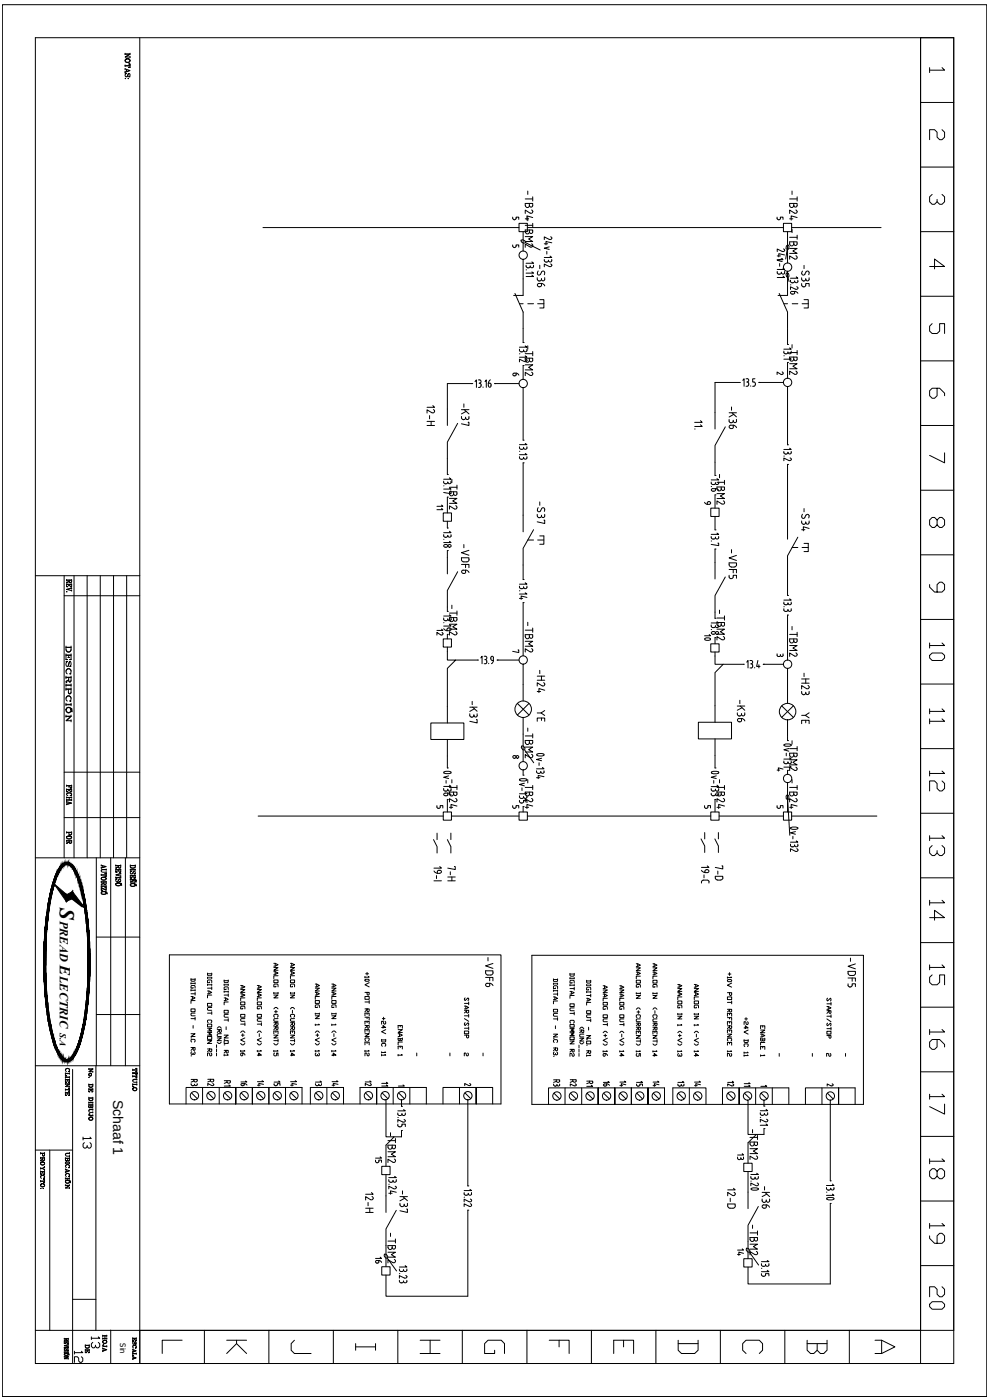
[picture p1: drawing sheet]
<svg xmlns="http://www.w3.org/2000/svg" width="297mm" height="420mm" viewBox="0 0 297 420" stroke-linecap="round" stroke-linejoin="round" font-family="sans-serif">
<defs><g id="words">
<g font-size="8.4">
<text x="284.3" y="199.3" transform="rotate(-90 284.3 199.3)">10</text>
<text x="284.3" y="238.5" transform="rotate(-90 284.3 238.5)">12</text>
<text x="284.3" y="257.9" transform="rotate(-90 284.3 257.9)">13</text>
<text x="284.3" y="277.3" transform="rotate(-90 284.3 277.3)">14</text>
<text x="284.3" y="296.7" transform="rotate(-90 284.3 296.7)">15</text>
<text x="284.3" y="316.1" transform="rotate(-90 284.3 316.1)">16</text>
<text x="284.3" y="335.5" transform="rotate(-90 284.3 335.5)">17</text>
<text x="284.3" y="354.9" transform="rotate(-90 284.3 354.9)">18</text>
<text x="284.3" y="374.3" transform="rotate(-90 284.3 374.3)">19</text>
<text x="284.3" y="394.1" transform="rotate(-90 284.3 394.1)">20</text>
</g>
<text font-size="7.9" x="277.6" y="218.4">11</text>
<g font-size="7.5">
<text x="47.3" y="407.5">L</text>
<text x="66.7" y="407.5">K</text>
<text x="86.1" y="407.5">J</text>
<text x="124.9" y="407.5">H</text>
<text x="144.3" y="407.5">G</text>
<text x="163.7" y="407.5">F</text>
<text x="182.7" y="407.5">E</text>
<text x="202.1" y="407.5">D</text>
<text x="221.5" y="407.5">C</text>
<text x="240.9" y="407.5">B</text>
<text x="261.4" y="407.5">A</text>
</g>
<text font-size="6.6" x="214.8" y="196.1" transform="rotate(-90 214.8 196.1)">10</text>
<text font-size="6.3" x="17.9" y="272.6" transform="rotate(90 17.9 272.6)">S</text>
<g font-size="6.2">
<text x="277.6" y="43">2</text>
<text x="277.6" y="62.4">3</text>
<text x="277.6" y="81.8">4</text>
<text x="277.6" y="101.2">5</text>
<text x="277.6" y="120.6">6</text>
<text x="277.6" y="140.1">7</text>
<text x="277.6" y="159.5">8</text>
<text x="277.6" y="178.9">9</text>
</g>
<g font-size="5.7">
<text x="160.9" y="67.4" transform="rotate(-90 160.9 67.4)">-TB24</text>
<text x="160.9" y="75.5" transform="rotate(-90 160.9 75.5)">-TBM2</text>
<text x="160.9" y="113.9" transform="rotate(-90 160.9 113.9)">-TBM2</text>
<text x="218.4" y="152.8" transform="rotate(-90 218.4 152.8)">-TBM2</text>
<text x="141.8" y="174.6" transform="rotate(-90 141.8 174.6)">-VDF6</text>
<text x="160.9" y="196.8" transform="rotate(-90 160.9 196.8)">-TBM2</text>
<text x="218.4" y="193.3" transform="rotate(-90 218.4 193.3)">-TBM2</text>
<text x="164.4" y="209.2" transform="rotate(-90 164.4 209.2)">-H24</text>
<text x="243.8" y="209.9" transform="rotate(-90 243.8 209.9)">-H23</text>
<text x="164.4" y="217.7" transform="rotate(-90 164.4 217.7)">YE</text>
<text x="243.8" y="218.4" transform="rotate(-90 243.8 218.4)">YE</text>
<text x="160.9" y="228.6" transform="rotate(-90 160.9 228.6)">-TBM2</text>
<text x="160.9" y="243.8" transform="rotate(-90 160.9 243.8)">-TB24</text>
<text x="218.4" y="243.8" transform="rotate(-90 218.4 243.8)">-TB24</text>
<text x="28.2" y="345.7" transform="rotate(-90 28.2 345.7)">13</text>
<text x="119.6" y="350" transform="rotate(-90 119.6 350)">-TBM2</text>
<text x="228.2" y="349.2" transform="rotate(-90 228.2 349.2)">-TBM2</text>
<text x="228.2" y="377.8" transform="rotate(-90 228.2 377.8)">-TBM2</text>
<text x="119.6" y="380.3" transform="rotate(-90 119.6 380.3)">-TBM2</text>
<text x="30.7" y="405.7" transform="rotate(-90 30.7 405.7)">13</text>
<text x="25.8" y="409.9" transform="rotate(-90 25.8 409.9)">12</text>
</g>
<g font-size="5.3">
<text x="239.9" y="67.4" transform="rotate(-90 239.9 67.4)">-TB24</text>
<text x="239.9" y="79" transform="rotate(-90 239.9 79)">-TBM2</text>
<text x="239.9" y="113.6" transform="rotate(-90 239.9 113.6)">-TBM2</text>
<text x="131.2" y="128.8" transform="rotate(-90 131.2 128.8)">12-H</text>
<text x="141.5" y="128.8" transform="rotate(-90 141.5 128.8)">-K37</text>
<text x="221.9" y="131.2" transform="rotate(-90 221.9 131.2)">-K36</text>
<text x="137.9" y="154.2" transform="rotate(-90 137.9 154.2)">-TBM2</text>
<text x="221.9" y="175" transform="rotate(-90 221.9 175)">-VDF5</text>
<text x="137.9" y="191.9" transform="rotate(-90 137.9 191.9)">-TBM2</text>
<text x="239.9" y="198.3" transform="rotate(-90 239.9 198.3)">-TBM2</text>
<text x="143.9" y="218.4" transform="rotate(-90 143.9 218.4)">-K37</text>
<text x="224.4" y="219.1" transform="rotate(-90 224.4 219.1)">-K36</text>
<text x="239.9" y="232.5" transform="rotate(-90 239.9 232.5)">-TBM2</text>
<text x="137.9" y="243.8" transform="rotate(-90 137.9 243.8)">-TB24</text>
<text x="239.9" y="243.8" transform="rotate(-90 239.9 243.8)">-TB24</text>
<text x="148.9" y="298.4" transform="rotate(-90 148.9 298.4)">-VDF6</text>
<text x="257.5" y="297.4" transform="rotate(-90 257.5 297.4)">-VDF5</text>
<text x="75.1" y="327.7" transform="rotate(-90 75.1 327.7)">16</text>
<text x="164.7" y="327.4">R3</text>
<text x="112.9" y="365.1" transform="rotate(-90 112.9 365.1)">12-H</text>
<text x="123.1" y="365.1" transform="rotate(-90 123.1 365.1)">-K37</text>
<text x="231.8" y="365.1" transform="rotate(-90 231.8 365.1)">-K36</text>
</g>
<g font-size="4.9">
<text x="152.8" y="115">6</text>
<text x="133.7" y="191.9" transform="rotate(-90 133.7 191.9)">12</text>
<text x="60" y="327" transform="rotate(-90 60 327)">R3</text>
<text x="64.9" y="327" transform="rotate(-90 64.9 327)">R2</text>
<text x="173.9" y="327" transform="rotate(-90 173.9 327)">R2</text>
<text x="175" y="327.4">R1</text>
<text x="183.8" y="328.1" transform="rotate(-90 183.8 328.1)">16</text>
<text x="184.9" y="327.4">14</text>
<text x="189.8" y="327.4">15</text>
<text x="194.7" y="327.4">14</text>
<text x="202.1" y="327.4">13</text>
<text x="207.1" y="327.4">14</text>
<text x="111.5" y="350.3">15</text>
<text x="224" y="349.2" transform="rotate(-90 224 349.2)">13</text>
<text x="115.4" y="381.4" transform="rotate(-90 115.4 381.4)">16</text>
<text x="224" y="378.2" transform="rotate(-90 224 378.2)">14</text>
<text x="105.5" y="406.4">I</text>
</g>
<text font-size="4.6" x="17.9" y="289.7" transform="rotate(90 17.9 289.7)">E</text>
<g font-size="4.4">
<text x="277.6" y="22.9">1</text>
<text x="129.8" y="154.2">11</text>
<text x="66" y="327">R1</text>
<text x="75.8" y="327">14</text>
<text x="81.1" y="327">15</text>
<text x="86.1" y="327">14</text>
<text x="93.5" y="327">13</text>
<text x="98.4" y="327">14</text>
<text x="108.3" y="327">12</text>
<text x="217" y="327">12</text>
</g>
<text font-size="4.2" x="33.9" y="330" transform="rotate(90 33.9 330)">Schaaf 1</text>
<g font-size="4">
<text x="152.8" y="197.2">7</text>
<text x="152.8" y="229">8</text>
<text x="137.9" y="318.2">2</text>
<text x="113.2" y="327">11</text>
<text x="221.9" y="327.4">11</text>
</g>
<g font-size="3.7">
<text x="17.9" y="276.3" transform="rotate(90 17.9 276.3)">PREAD</text>
<text x="17.9" y="292.9" transform="rotate(90 17.9 292.9)">LECTRIC</text>
</g>
<g font-size="3.5">
<text x="152.8" y="67">5</text>
<text x="231.8" y="67">5</text>
<text x="152.8" y="75.5">5</text>
<text x="231.8" y="113.6">2</text>
<text x="231.8" y="198.3">3</text>
<text x="231.8" y="232.5">4</text>
<text x="129.8" y="243.8">5</text>
<text x="152.8" y="243.8">5</text>
<text x="210.3" y="243.8">5</text>
<text x="231.8" y="243.8">5</text>
<text x="246.9" y="318.2">2</text>
<text x="138.3" y="327">2</text>
<text x="246.9" y="327">2</text>
</g>
<g font-size="3.1">
<text x="231.8" y="79">1</text>
<text x="118.2" y="327">1</text>
<text x="227.2" y="327.4">1</text>
</g>
<text font-size="2.8" x="17.9" y="309.9" transform="rotate(90 17.9 309.9)">S.A</text>
<g font-size="2.6">
<text x="155.6" y="104.1">.</text>
<text x="234.9" y="104.8">.</text>
<text x="155.6" y="110.8">.</text>
<text x="140.4" y="116.4">.</text>
<text x="147.1" y="116.4">.</text>
<text x="220.5" y="116.1">.</text>
<text x="155.6" y="133.4">.</text>
<text x="133" y="143.6">.</text>
<text x="155.6" y="140.1">.</text>
<text x="133" y="150.3">.</text>
<text x="133" y="159.8">.</text>
<text x="133" y="166.5">.</text>
<text x="213.4" y="166.2">.</text>
<text x="155.6" y="175">.</text>
<text x="133" y="184.9">.</text>
<text x="155.6" y="182">.</text>
<text x="133" y="191.6">.</text>
<text x="213.4" y="192.6">.</text>
<text x="142.2" y="199.3">.</text>
<text x="147.8" y="199.3">.</text>
<text x="227.9" y="200.7">.</text>
<text x="133" y="231.8">.</text>
<text x="155.6" y="233.9">.</text>
<text x="213.4" y="231.8">.</text>
<text x="133" y="241.3">.</text>
<text x="155.6" y="243.4">.</text>
<text x="227.9" y="333">.</text>
<text x="227.9" y="340.1">.</text>
</g>
<text font-size="2.3" x="36.1" y="403.2" transform="rotate(90 36.1 403.2)">Sin</text>
</g></defs>
<g fill="none" stroke="#000" stroke-width=".3">
<path d="M.7 1.4h295.4v417.7h-295.4zM10.6 11.3h275.6v397.9h-275.6zM37.5 16.3h1.5l-1.3 .8M37.5 18.1a.7 .7 0 0 1 1-.5 .7 .7 0 0 1 .3 1 .68 .68 0 0 1-1 .1 .68 .68 0 0 1 .1-1h.8l.3 .4M37.5 18.3a.85 .85 0 0 0 1.5 0M37.5 16.2h1.5M37.5 16v.4M37.5 19.5v.5M37.5 19.7h1.5M37.5 19.8h1.5M38.9 16.3l-1.4 .8h1.5M39 19.3l-.4-.1h.4v1h-.4h.4"/>
<path d="M39 16v.3M39 16.9v.4M41.9 11.3v397.9h-31.3M276.2 11.3v397.9h-234.3v-9.9h234.3v-388h10M37.5 20.7l1.5 .5-1.5 .5 1.3-.5M37.7 23.6h.1M37.5 20.5v.5M37.5 21.4v.4M38 20.8v.7M38.5 23.6h.1M38.7 22.1l-.7 .9h-.3l-.2-.3 .1-.5 .4-.1h-.5h.2M38.8 23h.2h-.4a.44 .44 0 0 0 .5-.5 .44 .44 0 0 0-.6-.3l-.5 .8"/>
<path d="M276.2 30.7h10M276.2 50.1h10M78.9 68.3h76.8M157 77.9v10.8h-2.9M157.8 79.6v.4M157.9 80l.5 .4M158.2 68.3h76.9M159.1 79.8v.2M159.1 80l-.5 .4M159.6 78.6l.5 .4h-2.3M160.1 79.6l-.3 .7h-.4l-.3-.3M162 79.6v1"/>
<path d="M163.3 73.2h1M163.3 77.9v.3M163.4 78.2l.4 .4M163.8 78.7h.3M164.1 75.5v.8M164.5 78.1v.1M164.6 78.2l-.5 .4M164.8 74.1l-1.5 .4 1.5 .4M165 76.8l.6 .5h-2.3M165.2 71.1l.4 .4M165.2 79.2l.4 .4M165.6 71.5l-.3 .3-.3 .1-1.7-.8v.8"/>
<path d="M165.6 72.9l-1.8-.4v1M165.6 77.9l-.3 .7h-.5l-.2-.4M165.6 79.6l-.3 .4h-.3l-1.7-.7v.8M234.7 75.5l-1.5-.8v.8M236.3 69.5v9.4M237.5 68.3h26.9M276.2 69.5h10M154.5 88.1l2.5 5.6v9.1M155.9 91.2h1.1M157.8 81h.2M158.4 91.2h1.7M158.4 80.4h.2"/>
<path d="M159.6 81.6l.5 .4h-2.3M159.6 82.6l.5 .4h-2.3M161.2 83.3v.5M161.2 83.8l.5 .5 .5-.1 .3-.4a.49 .49 0 0 0 .4 .5 .49 .49 0 0 0 .5-.5M161.3 91.2h1.9M161.5 81.3l-.3 .8M161.7 86.1h.3M162 89.9h1.2v2.5h-1.2M162.5 85.5l-.2 .4-.3 .1M162.5 85.1h-.8a.49 .49 0 0 0-.5 .4 .49 .49 0 0 0 .5 .5M162.5 83.6v.2M162.5 85.1v.5"/>
<path d="M162.5 85.1l.6 .2 .4 .5M162.5 81.6l-.7 1-.4-.1-.2-.4M162.5 81.6a.59 .59 0 0 1 .9 0 .59 .59 0 0 1-.1 .9M163.4 83.3v.5M233.2 81.9l.5 .4 .5-.1 .2-.3M233.2 81.5v.4M233.8 88.1l2.5 5.6v9.7M234.4 81.7v.2M234.5 81.9l.5 .4 .4-.4M234.9 80.5l.5 .4h-2.2M234.9 82.9l.5 .4h-2.2M235.2 91.2h1.1"/>
<path d="M235.4 81.5v.4M236.2 83.2l-.2-.2-.2-.7 .3-.5 .5 .3 .2 .8-.3 .4 .3 1.2M236.3 81.4v7.3h-2.8M237.2 84.1v.6l.5 .2M237.2 85.5h.1M237.6 84.9h.3M237.6 88.3h.3M237.7 91.2h1.7M238.4 84.3l-.1 .4-.4 .2M238.4 87.5l-1.2 .1v.4l.5 .2M238.4 87.5v.4M238.4 87.4l.6 .2 .4 .4"/>
<path d="M238.4 87.8l-.1 .3-.4 .1M238.4 84.4l.5 .5 .5-.5M238.9 83.1l.5 .4h-2.2M239 86.1a.43 .43 0 0 1 .4 .6 .43 .43 0 0 1-.7 .1l-1.5-.7v.8M239.4 84.1v.4M240.5 85.1l.1 .7 .5 .3M240.5 83.4v.4M240.6 83.8l.5 .5M240.6 82.1l.3 .5 .6-.3M240.7 91.2h1.8M240.8 81.4l-.3 .7M241.2 89.9h1.3v2.5h-1.3"/>
<path d="M241.8 83.6v.2M241.8 81.6l-.3 .8M241.8 81.6a.59 .59 0 0 1 .9 0 .59 .59 0 0 1-.1 .9M242.8 86v-.9h-1l-.1 .7-.7 .3M242.8 83.4v.4M242.8 83.8a.49 .49 0 0 1-.5 .5 .49 .49 0 0 1-.5-.5l-.3 .4-.5 .1M276.2 88.9h10M141.5 115.1h-7.3v12.6M143.5 114l.8 .3v.5l-.4 .2M143.5 116.3h.4M143.7 115h.2M143.9 115l.4 .2v.6l-.4 .4"/>
<path d="M144.9 116.1v.2M145.5 114.5l.4-.5v2.3M148.4 115.1h7.3M157 116.4v15.7M221.9 114.8h-7.4v13.9M223.8 113.7h.4M223.8 115.9h.4M224.1 114.7h.1M224.2 113.6l.4 .5-.4 .5M224.2 114.7l.4 .2v.5M224.6 115.4l-.4 .5M225.2 115.8v.1"/>
<path d="M226.5 113.7h-.7v1h.6l.2 .7M226.6 115.4l-.2 .4-.6 .1M227.7 114.8h.1M227.7 114.8h7.4M236.3 116v17.5M276.2 108.3h10M137.3 127.1l-3.1 5.6v9.7M155.9 134.1v.4M155.9 135.4h.1M155.9 134.4l.5 .4h.5l.2-.4 .3 .4h.5l.2-.4M157 138.9v20.7M157.1 134.3v.2"/>
<path d="M157.6 136.1l.5 .4h-2.2M158.1 134.1v.4M208.4 128.7h.2M210.2 126.3l.5 .5h-2.3M210.2 127.5l.5 .5h-2.3M217.6 128.1l-3.1 5.6v9M235.2 135.5l.1 .5 .4 .2M235.2 136.9h.1M235.7 136.3h.2M236.3 133.5h.1M236.3 139.4h.1M236.3 139.4v22.4"/>
<path d="M236.4 135.8l-.5 .4M236.4 135.7v.2M236.9 134.5l.5 .4h-2.2M237 137.4l.4 .4M237.4 135.5l-.2 .7h-.5l-.2-.4M237.4 137.8l-.2 .4h-.4l-1.6-.7v.8M276.2 127.7h10M133 153.9h2.5v2.5h-2.5zM134.2 156.4v2.1M160.1 159l-3.1 5.6v9.3M161.2 154.4v.5M161.2 154.8l.5 .6 .5-.1 .3-.5a.49 .49 0 0 0 .4 .5 .49 .49 0 0 0 .5-.5"/>
<path d="M161.5 152.4l-.3 .7M162 150.6v1.1M162.5 154.6v.3M162.5 152.7l-.7 .9-.4-.1-.2-.4M162.5 152.6a.59 .59 0 0 1 .9 0 .59 .59 0 0 1-.1 .9M163.2 156.1h.2v1l-2.2-.5M163.4 154.4v.5M211.4 150.7l.3 .5 .6 .2M213.3 152.5h2.5v2.5h-2.5zM214.5 159h.1M214.5 155v4M215.1 160l.5 .4h-2.2"/>
<path d="M240.5 156.4l.1 .7 .5 .2M240.5 159h1M240.8 154.3a.61 .61 0 0 0-.2 .9 .61 .61 0 0 0 .9 .1l.3-.7M241 157.4h.2M241.2 152.6v1M241.8 156.6v.3M241.8 156.8l-.5 .5M241.8 154.6a.57 .57 0 0 1 .9 0 .57 .57 0 0 1-.1 .8M242.8 156.4v.4a.49 .49 0 0 1-.5 .5 .49 .49 0 0 1-.5-.5M242.8 158.6l-1.8-.5v1.2M276.2 147.1h10M10.6 172.8h31.3"/>
<path d="M19.2 172.8v84.6M19.2 178.8h22.7M20 175.2v.9h.4l-.4-.1M20.1 177.6h.1M20 173.9v.4M20 174.1h1.5M20 175.4h1.5M20.5 175.7h.5M20.7 174.5l-.7 .3 .2 .1M20.8 174.6l.2 .2 .5-.2M20.8 174.4l-.7 .5M20.8 175.4v.3"/>
<path d="M21.5 173.9v.7l-.3 .3-.4-.1v-.7M21.5 175.2v.9h-.5l.5-.1M21.5 176.5l-1.5 .4 1.5 .4M21.5 176.4v.3M21.5 177.1v.3M21.5 176.5l-1.3 .4M22.2 172.8v84.6M26.1 172.8v84.6M30.1 172.8v84.6M34.1 172.8v84.6M38 172.8v84.6M133.1 160.5l.1 .5 .4 .2"/>
<path d="M133.1 161.9h.1M133.6 161.3h.2M133.8 163.4l-.4 .1-.3 .3 .5 .4M133.9 163.4l.5 .4-.5 .4M134.2 167.3v4.9M134.4 160.7l-.1 .3-.4 .2M134.4 160.8l.5 .4 .5-.4M134.9 162.4l.4 .4h-2.2M135.3 160.5v.3M137.3 171.6l-3.1 5.6v5M155.9 175.9a.66 .66 0 0 0 .4 .8 .66 .66 0 0 0 .8-.4l.3 .3h.5l.2-.7M155.9 177.3h.1"/>
<path d="M157.1 176.1v.2M157.6 177.9l.5 .4h-2.2M158.1 179.3l-1.7-.4v1M158.4 162.1h1.7M161.3 162.1h1.9M162 160.8h1.2v2.5h-1.2M213.4 161v.4M213.4 162.4h.1M213.4 161.4l.5 .4 .5-.1 .3-.3 .2 .3h.5l.2-.3M214.5 164.8v9M214.7 161.2v.2M215.4 163h.2v.8l-2.2-.4"/>
<path d="M215.6 161v.4M217.6 173.2l-3.1 5.5v5M236.3 178.7h.1M236.9 179.7l.5 .4h-2.2M237.7 164.3h1.7M239.4 161.2l-3.1 5.6v11.9M240.7 164.3h1.8M241.2 163.1h1.3v2.4h-1.3M276.2 166.5h10M19.8 193.9v1.1a.76 .76 0 0 0 .8 .7 .76 .76 0 0 0 .7-.7v-1.1M19.8 196.2v1.8h.4l-.4-.1M19.8 194.2h1.5"/>
<path d="M19.8 194.3h1.5M19.8 196.6h1.5M19.8 196.7h1.5M19.8 195a.74 .74 0 0 0 .8 .6 .74 .74 0 0 0 .7-.6M20.3 197.3h.6M20.6 196.7v.6M20.9 198.5l-.6 1.5h-.2l-.3-.5 .1-.7 .3-.3h-.4l.3 .1M21.1 199.9l.2 .1h-.4l.3-.3 .1-.6-.4-.6-.6 1.5M21.3 196.2v1.8h-.4l.4-.1M133 191.7h2.5v2.5h-2.5zM134.2 194.2v3.9h2.5l-2.5 2.5v16.4M136.7 198.1h6.6"/>
<path d="M145.3 196.9l.7 .3v.5l-.3 .2M145.4 198h.3M145.7 198l.3 .2v.8l-.7 .2M146.6 199.1v.1M149.2 198.1h6.5M157 180.9v15.9M157 199.3v11.1M214.5 196.9v2.5h2.5l-2.5 2.5v14.9M217 199.4h6M223 199.4h.1M224.1 198.7l.3-.5v2.3M225 198.2l.8 .3v.5l-.4 .2"/>
<path d="M225.2 199.2h.2M225.4 199.2l.4 .3v.7l-.8 .3M229 199.4h6.1M235.2 181.1l.5 .4 .5-.1 .3-.3 .2 .3h.5l.2-.3M235.2 182.7l.2 .7h.8l.2-.3M235.2 180.7v.4M235.2 182.1h.1M236.3 184.6h.1M236.3 184.6v13.5M236.4 180.9v.2M236.4 182.9v.2M237.4 182.7l-.2 .7h-.5l-.2-.3"/>
<path d="M237.4 180.7v.4M276.2 185.9h10M19.8 213a.77 .77 0 0 1 1.2-.5 .77 .77 0 0 1 0 1.2 .77 .77 0 0 1-1.2-.5 .77 .77 0 0 1 .6-.9 .77 .77 0 0 1 .9 .7M19.8 215h1.5l-1.3 1.3M19.8 203.3h1.5M19.8 202.9v.8M19.8 205.2v.8M19.8 206.4v.8M19.8 211v.8M19.8 214.6v.6M19.8 205.6h1.5M19.8 205.7h1.5"/>
<path d="M19.8 206.8h1.5M19.8 206.9h1.5M19.8 211.4h1.5M19.8 211.5h1.5M19.8 214.9h1.5M19.8 201.4a.74 .74 0 0 1 .8-.7 .74 .74 0 0 1 .7 .7M19.8 213.2a.74 .74 0 0 0 .8 .6 .74 .74 0 0 0 .7-.6M19.8 209.5a.74 .74 0 0 1 .8-.6 .74 .74 0 0 1 .7 .6M20.5 204.1l-.7 .4 .3 .3M20.5 207.7l.3 .5 .4-.1 .1-.4M20.6 204.2l.3 .4 .4-.4M20.6 203.8l-.7 .8 .1 .2"/>
<path d="M21.1 202.2h-.2h.4h-.2a.84 .84 0 0 0 .1-1.3 .84 .84 0 0 0-1.3 .1 .84 .84 0 0 0 .3 1.2M21.1 210.3l-.2 .1h.4l-.2-.1a.85 .85 0 0 0 0-1.3 .85 .85 0 0 0-1.3 .2 .85 .85 0 0 0 .4 1.2M21.2 215l-1.4 1.3h1.5M21.3 202.9v1.3l-.3 .5-.3-.2-.1-1.2M21.3 206.4v1.3l-.3 .6-.4-.2-.1-1.2M21.3 205.2v.8M21.3 211v.8M21.3 214.6v.4M21.3 216v.6M21.5 212.6l.1 1zM129.3 217h9.9v4.9h-9.9zM155.2 211.1l3.5 3.5"/>
<path d="M157 215.4v4.9M158.7 211.1l-3.5 3.5M209.5 216.8h10v5h-10zM226.4 200.3v.2M234.5 211.8l3.6 3.5M236.3 200.6v10.5M236.3 216v5M238.1 211.8l-3.6 3.5M276.2 205.3h10M19.2 231.7h22.7M20 236.7v.9h.4h-.4M20 235.6v.4"/>
<path d="M20 239.2v.3M20 239.9v.4M20 235.8h1.5M20 236.9h1.5M20 237h1.5M20 239.3h1.5M20 238.3l.8-.3 .7 .3M20.5 236.1h.5M20.5 237.3h.5M20.8 235.8v.3M20.8 237v.3M20.8 239.4v.6"/>
<path d="M21.2 238.7l-.2 .1h.5l-.3-.1 .3-.3a.73 .73 0 0 0-.8-.5 .73 .73 0 0 0-.6 .7l.2 .2M21.5 235.6v.9h-.5l.5-.1M21.5 236.7v.9h-.5h.5M21.5 239.2v.3M21.5 239.9v.4M134.2 221.9v8.6M161.2 226.3a1.44 1.44 0 0 1 2 .3l-.1 .1M161.2 226.7l1.1 .2 .8-.2M162.3 231.7l.5 .4 .5-.4M162.8 230.3l.4 .4h-2.2M163.2 233.1l-1.7-.4v1M163.2 231.3v.4"/>
<path d="M214.5 221.8v8.7M236.1 239.9l-.2-.2v-.8l.3-.4 .5 .4v.8l-.4 .4 .7 10.6M236.3 234.9v8.8M276.2 224.7h10M10.6 257.4h31.3M18.4 259.7a2.13 2.13 0 0 1 3.7 .4 29.5 29.5 0 0 1 3.8 12 106.5 106.5 0 0 1-1.4 39.7 11.8 11.8 0 0 1-3.4 6.5 2.1 2.1 0 0 1-3-1 29.5 29.5 0 0 1-3.8-12 106.5 106.5 0 0 1 1.4-39.7 14.6 14.6 0 0 1 2.7-5.9zM19.2 245.4h22.7M20 251.3a.89 .89 0 0 1 1.5 .1 .89 .89 0 0 1-1.5-.1 .89 .89 0 0 1 1.5 0M20 251.4a.94 .94 0 0 0 1.5 0M20 240.6l1.5 .4-1.5 .4M20 249.8h1.5M20 249.9h1.5"/>
<path d="M20 240.5v.3M20 241.2v.3M20 249.6v.4M20 252.2v.3M20 252.3h1.5M20 240h1.5M20 240.1h1.5M20.4 240.7v.6M20.7 250.3l.2 .2 .6-.2M20.7 252.7l-.6 .2-.1 .2 .2 .1M20.8 252.8l.2 .2 .5-.2M20.8 252.7l-.7 .5"/>
<path d="M21.2 241l-1.2 .4M21.5 249.6v.7l-.3 .3-.4-.1-.1-.6M21.5 252.2v.6l-.3 .3-.4-.1v-.6M28.9 257.4v62.4M30.4 259.7l1.5 .4-1.5 .4M30.4 259.6v.3M30.8 259.8v.5M33.2 257.4v62.4M34.7 259.8h1.5h-1.5M34.7 259.6v.4M36.2 259.6l-.1 .9-.5-.1-.1-.6M37.6 257.4v62.4"/>
<path d="M39.1 259.8h1.5h-1.5M39.1 259.6v.6a.88 .88 0 0 0 1.5 0v-.6M77.5 244.9h55.5M130.1 252l1 2.1v1.9M131.1 250v2M133 243.7h2.5v2.4h-2.5zM134.2 252l1.1 2.1v1.9M135.3 250v2M135.5 244.9h20.2M155.7 243.7h2.5v2.4h-2.5zM158.2 244.9h55.1M210.3 251.8l1.1 2.1v1.9"/>
<path d="M211.4 249.9v1.9M212.2 259.9l.5 .4h-2.2M213.3 243.7h2.5v2.4h-2.5zM214.5 251.8l1 2.1v1.9M215.5 249.9v1.9M215.8 244.9h19.3M216.6 259.9h.3v.9l-2.3-.5M235.1 243.7h2.4v2.4h-2.4zM237.2 253.3v.4a.63 .63 0 0 0 .7 .5 .63 .63 0 0 0 .5-.7M237.2 248.4a2.1 2.1 0 0 1 2.2 .1 1.54 1.54 0 0 1-2.2-.1zM237.5 244.9h25.6M237.9 251v.8"/>
<path d="M238.4 253.7l.5 .4 .5-.4M238.7 249.6l-1.5 .4 1.5 .4M238.9 252.4l.5 .3h-2.2M239 254.7a.44 .44 0 0 1 .4 .6 .44 .44 0 0 1-.7 .2l-1.5-.8v.8M239.4 253.3v.5M276.2 244.1h10M18.8 260.1a1.62 1.62 0 0 1 1.5-.7 1.62 1.62 0 0 1 1.4 1 28.6 28.6 0 0 1 3.6 11.8 102.6 102.6 0 0 1-1.6 40.4 9.1 9.1 0 0 1-3.1 5.3 1.95 1.95 0 0 1-2.4-1.4 35.8 35.8 0 0 1-3.7-13.8 100.7 100.7 0 0 1 2-37.8 13.8 13.8 0 0 1 2.3-4.8zM30.4 263.6a.88 .88 0 0 1 1.5 .2 .69 .69 0 0 1-.9 .4 .69 .69 0 0 1-.4-.9h.9l.4 .3M30.4 263.8a.97 .97 0 0 0 1.5 0M30.4 267.1l.4 .1h-.4v-.8l1.5 .7M30.4 266.5l1.5 .7v-.8h-.5l.5 .1M30.4 267.9a.88 .88 0 0 1 1.5 .2 .77 .77 0 0 1-.9 .4 .77 .77 0 0 1-.6-.7 .93 .93 0 0 1 1.5 .1"/>
<path d="M30.4 268.1a1.06 1.06 0 0 0 1.5 0M30.4 260.2v.4M30.4 262.4v.4M30.4 264.5v.4M30.4 265.8v.4M30.4 262.6h1.5M30.4 264.6h1.5M30.4 264.7h1.5M30.4 265.9h1.5M30.4 266h1.5M31.1 265.2l.3 .2 .5-.2M31.1 265l-.7 .5 .7-.4"/>
<path d="M31.7 260.1l-1.3 .3M31.9 261h-1.3l-.2 .3v.3l.4 .2h1.1M31.9 261h-1.3l-.2 .3M31.9 262.2l-.5-.1h.5v.9h-.5l.5-.1M31.9 264.5v.7l-.3 .3-.4-.1-.1-.7M31.9 260.8v.4M31.9 261.6v.3M31.9 265.8v.4M32 267.7l.2 .6zM34.7 260.8v1h.5l-.5-.1M34.7 265.4a.88 .88 0 0 1 1.5 .1 .77 .77 0 0 1-.8 .4 .77 .77 0 0 1-.6-.7 .93 .93 0 0 1 1.4 .2M34.7 265.5a1.06 1.06 0 0 0 1.5 0"/>
<path d="M34.7 261h1.5M34.7 263.2v.4M34.7 263.3h1.5M34.7 263.4h1.5M35 262.6l1.2-.5-1.5 .5 1.5 .3M35.2 261.4h.6M35.4 260.2l-.6 .2 .2 .2M35.5 260.2l.3 .3 .4-.3M35.5 260.1l-.7 .4 .1 .1M35.5 261v.4M35.9 263.8a.78 .78 0 0 1-1.1 .7v-.5l.4-.2h-.5l.3 .1M36 264.6h.2h-.4h.2a.37 .37 0 0 0 .2-.6 .37 .37 0 0 0-.5-.1l-.5 .7"/>
<path d="M36.2 260.8v1h-.4l.4-.1M36.2 262.1v.3M36.2 262.7v.4M36.2 263.2v.4M36.4 265.1l.1 .6zM39.1 260.1l.7 .4 .8-.4M39.1 262.6v.9h.4h-.4M39.1 264h1.4l-1.3 .7M39.1 265.5a.9 .9 0 0 1 1.5 .1 .76 .76 0 0 1-.8 .4 .76 .76 0 0 1-.7-.6 .93 .93 0 0 1 1.5 .1M39.1 265.6a.9 .9 0 0 0 1.5 0M39.1 261h1.5M39.1 260.8v.4"/>
<path d="M39.1 263.8v.4M39.1 262.8h1.5M39.1 264h1.4M39.6 263.2h.6M39.9 262.8v.4M40.2 261.5l-.6 .8-.5-.2v-.5l.4-.1h-.4h.2M40.3 264l-1.2 .7h1.4M40.4 262.2l.2 .1h-.4l.2-.1a.36 .36 0 0 0 .2-.6 .36 .36 0 0 0-.7 .1l-.3 .6M40.5 263.8v.2M40.5 264.6v.3M40.6 262.6v.9h-.4h.4M40.6 260.8v.4"/>
<path d="M40.7 264l.2 .7-.2-.1 .2-.3zM40.8 265.3l.1 .6zM130.2 264.3h2.2M130.2 261.4a1.4 1.4 0 0 0 2.2 .2 .64 .64 0 0 0-.6-.4 .64 .64 0 0 0-.6 .4v.5M131 262.8v.9M131.9 260.1l.5 .4h-2.2M134.4 263.2h2.2M134.4 264.3h2.2M135.1 261.6v.9M135.6 263.2v1.1M136.3 260.1h.3v.9l-2.2-.5M210.5 261.2l.7 .6h1.3a.55 .55 0 0 0-.2-.9 .55 .55 0 0 0-.8 .5"/>
<path d="M211.2 262.6v.9M211.5 261.5v.4M212.2 264.1l-1.4 .1-.3 .8M212.2 264.1l.5 .3v.6M215.4 261.4v1M216.9 263.5l-.2 .4-.5 .2-1.2-.1-.3-.3-.1-.7h2.3v.5M276.2 263.5h10M28.9 281.2h13M50.8 286.6h99.5v44.7h-99.5zM57.3 293.7v.6l.2 .2h.8l.2-.2v-.6M57.3 299.1l1.2 .4-1.2 .4M57.3 293.9h1.2"/>
<path d="M57.3 295.1h1.2M57.3 294.9v.4M57.3 297v.4M57.3 297.2h1.2M57.3 298.3h1.2M57.7 299.1v.8M57.9 296.3v.3h-.6v-.6l.2-.2h.8l.2 .2v.6M58.5 294.9v.4M58.5 297v.4M58.5 297.8v.8M62.3 292v.6l.2 .2h.8l.2-.2v-.6M62.3 297.4l1.2 .4-1.2 .5"/>
<path d="M62.3 292.2h1.2M62.3 293.5h1.2M62.3 293.3v.4M62.3 295.3v.5M62.3 295.5h1.2M62.3 296.6h1.2M62.7 297.4v.9M62.9 294.7v.2h-.6v-.6l.2-.2h.8l.2 .2v.6M63.5 298.6h-1.2v.9M63.5 293.3v.4M63.5 295.3v.5M63.5 296.2v.8"/>
<path d="M67.3 294.1v.6l.2 .2h.8l.2-.2v-.6M67.3 299.5l1.2 .4-1.2 .4M67.3 295.5h1.2M67.3 294.3h1.2M67.3 295.3v.5M67.3 297.4v.4M67.3 297.6h1.2M67.3 298.6h1.2M67.7 299.5v.8M67.8 296.8v.2h-.5v-.7l1-.1 .2 .1v.7M68.5 295.3v.5M68.5 297.4v.4"/>
<path d="M68.5 298.3v.8M72.2 295.8l1.3 .4-1.3 .4M72.2 297h1.3l-1.3 .8h1.3M72.2 298.3l1.3 .3-1.3 .5M72.6 295.8v.8M72.6 298.3v.8M73.5 299.5h-1.3v.8M77.2 295.8l1.2 .4-1.2 .4M77.2 297h1.2l-1.2 .8h1.2M77.2 298.3l1.2 .3-1.2 .5M77.6 295.8v.8M77.6 298.3v.8"/>
<path d="M78.4 299.5h-1.2v.8M82.2 294.1h1.2v.8h-1.2zM82.2 289.1l1.2 .4-1.2 .5M82.2 290.4h1.2l-1.2 .8h1.2M82.2 291.6l1.2 .4-1.2 .4M82.2 298.6h1.2l-1.2 .9h1.2M82.2 298h1.2M82.2 297.8v.5M82.6 289.1v.9M82.6 291.6v.8M82.8 296v.2h-.6v-.7l.2-.2h.8l.2 .2v.7M83.4 292.8h-1.2v.9"/>
<path d="M83.4 297.8v.5M87.2 294.1h1.2v.8h-1.2zM87.2 289.1l1.2 .4-1.2 .5M87.2 290.4h1.2l-1.2 .8h1.2M87.2 291.6l1.2 .4-1.2 .4M87.2 298.6h1.2l-1.2 .9h1.2M87.2 298h1.2M87.2 297.8v.5M87.5 289.1v.9M87.5 291.6v.8M87.7 296v.2h-.5v-.7l.2-.2h.8l.2 .2v.7M88.4 292.8h-1.2v.9"/>
<path d="M88.4 297.8v.5M94.6 295.3l1.2 .5-1.2 .4M94.6 296.6h1.2l-1.2 .8h1.2M94.6 297.8l1.2 .5-1.2 .3M95 295.3v.9M95 297.8v.8M95.8 299.1h-1.2v.8M99.6 295.3l1.2 .5-1.2 .4M99.6 296.6h1.2l-1.2 .8h1.2M99.6 297.8l1.2 .5-1.2 .3M100 295.3v.9M100 297.8v.8"/>
<path d="M100.8 299.1h-1.2v.8M109.5 299.1h1.3v.8h-1.3zM109.5 294.1l.2-.2h.9l.2 .4-1.1 .2zM109.5 297.8h1.3v.6l-.2 .2-.5-.2v-.6M109.5 293v.5M109.7 292.2h.9M110.1 291.8v.8M110.6 293l.2 .3h-1.3M110.8 294.9l-1.3 .6 1.3 .7M139.6 299.5l-.3 .2 .3 .6 .8-.8 .2 .2-.2 .6M159.6 286.7h99.5v44.7h-99.5zM166.1 293.8v.6l.2 .2h.8l.2-.2v-.6"/>
<path d="M166.1 299.2l1.2 .4-1.2 .4M166.1 294h1.2M166.1 295.2h1.2M166.1 295v.5M166.1 297.1v.4M166.1 297.3h1.2M166.1 298.3h1.2M166.5 299.2v.8M166.7 296.5v.2h-.6v-.6l.2-.3h.8l.2 .3v.6M167.3 295v.5M167.3 297.1v.4M167.3 297.9v.9"/>
<path d="M171 292.1v.6l.2 .3h.9l.2-.3v-.6M171 297.5l1.3 .4-1.3 .4M171 292.3h1.3M171 293.6h1.3M171 293.4v.4M171 295.5v.3M171 295.7h1.3M171 296.7h1.3M171.4 297.5v.8M171.6 294.8v.2h-.6v-.6l.2-.2h.9l.2 .2v.6M172.3 298.8h-1.3v.8M172.3 293.4v.4"/>
<path d="M172.3 295.5v.3M172.3 296.3v.8M176 294.2v.6l.2 .2h.8l.2-.2v-.6M176 299.6l1.2 .4-1.2 .4M176 295.7h1.2M176 294.4h1.2M176 295.5v.3M176 297.5v.4M176 297.7h1.2M176 298.8h1.2M176.4 299.6v.8M176.6 296.9v.2h-.6v-.6l.2-.2h.8l.2 .2v.6"/>
<path d="M177.2 295.5v.3M177.2 297.5v.4M177.2 298.3v.9M181 295.8l1.2 .5-1.2 .4M181 297.1h1.2l-1.2 .8h1.2M181 298.3l1.2 .5-1.2 .4M181.4 295.8v.9M181.4 298.3v.9M182.2 299.6h-1.2v.8M186 295.8l1.2 .5-1.2 .4M186 297.1h1.2l-1.2 .8h1.2M186 298.3l1.2 .5-1.2 .4"/>
<path d="M186.3 295.8v.9M186.3 298.3v.9M187.2 299.6h-1.2v.8M190.9 294.2h1.2v.8h-1.2zM190.9 289.2l1.2 .5-1.2 .3M190.9 290.5h1.2l-1.2 .8h1.2M190.9 291.7l1.2 .4-1.2 .4M190.9 298.8h1.2l-1.2 .8h1.2M190.9 298.1h1.2M190.9 297.9v.4M191.3 289.2v.8M191.3 291.7v.8"/>
<path d="M191.5 296.1v.2h-.6v-.6l.2-.2h.9l.1 .8M192.1 293h-1.2v.8M192.1 297.9v.4M195.9 294.2h1.2v.8h-1.2zM195.9 289.2l1.2 .5-1.2 .3M195.9 290.5h1.2l-1.2 .8h1.2M195.9 291.7l1.2 .4-1.2 .4M195.9 298.8h1.2l-1.2 .8h1.2M195.9 298.1h1.2M195.9 297.9v.4M196.3 289.2v.8M196.3 291.7v.8"/>
<path d="M196.5 296.1v.2h-.6l.2-.8h.8l.2 .2v.6M197.1 293h-1.2v.8M197.1 297.9v.4M203.4 295.5l1.2 .3-1.2 .5M203.4 296.7h1.2l-1.2 .8h1.2M203.4 297.9l1.2 .4-1.2 .5M203.8 295.5v.8M203.8 297.9v.9M204.6 299.2h-1.2v.8M208.3 295.5l1.3 .3-1.3 .5M208.3 296.7h1.3l-1.3 .8h1.3M208.3 297.9l1.3 .4-1.3 .5"/>
<path d="M208.7 295.5v.8M208.7 297.9v.9M209.6 299.2h-1.3v.8M218.3 299.2h1.2v.8h-1.2zM218.3 294.2l.2-.2h.8l.2 .4-.2 .2h-.8zM218.3 297.9h1.2v.6l-.2 .3-.4-.3v-.6M218.3 293.2v.4M218.5 292.3h.8M218.9 291.9v.8M219.3 293.2l.2 .2h-1.2M219.5 295l-1.2 .7 1.2 .6M248.3 299.6l-.2 .6 .2 .2 .9-.8 .1 .2-.1 .6"/>
<path d="M276.2 282.9h10M10.6 319.8h31.3M28.8 319.8v79.5M28.9 304.5h13M57.3 302.8h1.2v.8h-1.2zM57.3 310.2h1.2l-1.2 .9h1.2M57.3 314.4h1.2v.6l-.2 .2-.4-.2v-.6M57.3 305.7h1.2M57.3 311.5h.2M57.3 316.9h.2M57.5 312.7l-.2-.2 .2-.6 1 .2-.2 .6M57.5 315.7l-.2 .5 .2 .3 .4-.3"/>
<path d="M57.9 307.8v.8M57.9 314.6l-.6 .6M58.3 315.7l.2 .2-.2 .6h-.2l-.2-.5M58.5 300.3h-1.2v.8M58.5 304.1l-1.2 .1 .2 .7h1M58.5 305.3v.8M62.3 301.1h1.2v.9h-1.2zM62.3 307.4h1.2v.8h-1.2zM62.3 311.1h1.2v.8h-1.2zM62.3 308.6h1.2l-.8 .4 .8 .4h-1.2M62.3 309.9h1.2l-.8 .3 .8 .5h-1.2M62.3 312.3h1.2l-1.2 .9h1.2"/>
<path d="M62.3 314.8h1.2v.6l-.2 .3-.4-.3v-.6M62.3 304.1h1.2M62.5 306.9l-.2-.2 .2-.6 1 .2-.2 .6M62.9 315l-.6 .7M63.3 316l.2 .2-.2 .7-.4-.2-.2-.7h-.4v.9M63.5 302.4h-1l-.2 .2 .2 .6h1M63.5 303.6v.8M65 313.6v.8M65 314.8v.9M65 316v.9M65.2 308.6l.4-.4h.4l.4 .4M65.2 309h1.2v.6l-.2 .3-.4-.3v-.6"/>
<path d="M65.2 311.5h1.2l-1.2 .8h1.2M65.2 312.7l.4 .5h.4l.4-.5M65.8 309.2l-.6 .7M66.4 310.2h-1l-.2 .2 .2 .7h1M67.3 303.2h1.2v.9h-1.2zM67.3 312.3h1.2v.9h-1.2zM67.3 310.7h1.2l-1.2 .8h1.2M67.3 315.2h1.2v.7l-.2 .1-.5-.1v-.7M67.3 316.5v.4M67.3 306.1h1.2M67.3 311.9h.2M67.3 313.6h.2"/>
<path d="M67.8 308.2v.8M67.8 315.4l-.5 .6M68.3 316.5l.2 .2h-1.2M68.5 300.7h-1.2v.9M68.5 304.4h-1l-.2 .2 .2 .7h1M68.5 305.7v.8M72.2 300.7h1.3v.9h-1.3zM72.2 304.4h1.3v.9h-1.3zM72.2 309.9l.4-.5h.5l.4 .5M72.2 313.2l.4 .4h.5l.4-.4M72.2 307.4h1.3M72.2 315.2v.5"/>
<path d="M72.4 310.7h.9M72.8 302.6v.2h-.6v-.6l.2-.2h.9l.2 .2v.6M72.8 316v.7l-.4 .2-.2-.2 .2-.7h.7l.4 .7M72.8 310.2v.9M73.3 315.2l.2 .2h-1.3M73.5 305.7h-1.1l-.2 .2 .2 .6h1.1M73.5 311.5l-1.3 .6 1.3 .6M73.5 306.9v.9M77.2 300.7h1.2v.9h-1.2zM77.2 304.4h1.2v.9h-1.2zM77.2 309.9l.4-.5h.4l.4 .5M77.2 313.2l.4 .4h.4l.4-.4"/>
<path d="M77.2 316.7h1.2l-.8-.7v.9M77.2 307.4h1.2M77.2 315.2v.5M77.8 302.6v.2h-.6v-.6l.2-.2h.8l.2 .2v.6M77.8 310.2v.9M78.2 315.2l.2 .2h-1.2M78.4 305.7h-1l-.2 .2 .2 .6h1M78.4 311.5l-1.2 .6 1.2 .6M78.4 306.9v.9M82.2 302.8l.4-.4h.4l.4 .4M82.2 306.9h1.2v.7l-.2 .2-.4-.2v-.7M82.2 308.2h1.2v.6l-.2 .2-.4-.2v-.6"/>
<path d="M82.2 310.2v-.8h1.2v.8M82.2 310.7h1.2l-1.2 .8h1.2M82.2 313.2l.4 .4h.4l.4-.4M82.2 315.2v.5M82.2 312.3h1.2M82.4 305.3l-.2-.2 .2-.7h.8l.2 .2-.2 .7M82.4 316l-.2 .2 .2 .7 .6-.2v-.7h.4v.9M82.4 303.6h.8M82.8 303.2v.9M82.8 309.4v.5M82.8 307.1l-.6 .7M82.8 308.4l-.6 .6"/>
<path d="M83.2 315.2l.2 .2h-1.2M83.4 305.7h-1l-.2 .2 .2 .6h1M83.4 311.9v.8M87.2 302.8l.3-.4h.5l.4 .4M87.2 306.9h1.2v.7l-.2 .2-.5-.2v-.7M87.2 308.2h1.2v.6l-.2 .2-.5-.2v-.6M87.2 310.2v-.8h1.2v.8M87.2 310.7h1.2l-1.2 .8h1.2M87.2 313.2l.3 .4h.5l.4-.4M87.2 316.7h1.2l-.9-.7v.9M87.2 312.3h1.2M87.2 315.2v.5"/>
<path d="M87.4 305.3l-.2-.2 .2-.7h.8l.2 .2-.2 .7M87.7 303.2v.9M87.7 309.4v.5M87.7 307.1l-.5 .7M87.7 308.4l-.5 .6M88.2 315.2l.2 .2h-1.2M88.4 305.7h-1l-.2 .2 .2 .6h1M88.4 311.9v.8M94.6 300.3h1.2v.8h-1.2zM94.6 304.9h1.2l-1.2 .8h1.2M94.6 309.9l.4-.5h.4l.4 .5M94.6 313.2l.4 .4h.4l.4-.4"/>
<path d="M94.6 304.2h1.2M94.6 304.1v.3M94.6 307.4v.4M94.6 315.2v.5M94.8 316l-.2 .7 .2 .2 .4-.2M94.8 310.7h.8M95.2 302.2v.2h-.6v-.6l.2-.2h.8l.2 .2v.6M95.2 310.2v.9M95.6 307.4l.2 .2h-1.2M95.6 315.2l.2 .2h-1.2M95.6 316l.2 .7-.4 .2-.2-.4M95.8 311.5l-1.2 .6 1.2 .6"/>
<path d="M95.8 304.1v.3M99.6 300.3h1.2v.8h-1.2zM99.6 304.9h1.2l-1.2 .8h1.2M99.6 309.9l.4-.5h.4l.4 .5M99.6 313.2l.4 .4h.4l.4-.4M99.6 316.7h1.2l-.8-.7v.9M99.6 304.2h1.2M99.6 304.1v.3M99.6 307.4v.4M99.6 315.2v.5M100.2 302.2v.2h-.6v-.6l.2-.2h.8l.2 .2v.6M100.2 310.2v.9"/>
<path d="M100.6 307.4l.2 .2h-1.2M100.6 315.2l.2 .2h-1.2M100.8 311.5l-1.2 .6 1.2 .6M100.8 304.1v.3M109.5 302.8h1.3v.6l-.2 .2-.5-.2v-.6M109.5 304.9v-.8h1.3v.8M109.5 305.3h1.3v.8M109.5 307.4v-.9h1.3v.9M109.5 307.8h1.3v.6l-.2 .2-.5-.2v-.6M109.5 309.9v-.9h1.3v.9M109.5 310.2h1.3l-1.3 .9h1.3M109.5 313.6v-.9h1.3v.9"/>
<path d="M109.5 315.2v.5M109.5 300.7h1.3M109.7 312.3l-.2-.2 .2-.6h.9l.2 .2-.2 .6M110.1 304.1v.3M110.1 305.3v.4M110.1 306.5v.4M110.1 309v.4M110.1 312.7v.5M110.1 303l-.6 .6M110.1 308l-.6 .6M110.6 315.2l.2 .2h-1.3M110.6 316l.2 .2-.2 .7-.5-.2-.2-.7h-.4v.9"/>
<path d="M110.8 300.3v.8M114.5 308.4h1.2l-.8-.6v.8M114.5 311.9v.6l.2 .2h.8l.2-.2v-.6M114.5 312.1h1.2M114.5 315.7v.3M114.5 316.5v.4M114.7 314l-.2-.2 .2-.6h.8l.2 .2-.2 .6M114.7 305.7h.8M115.1 305.3v.8M115.5 306.5l.2 .2-.2 .7-.4-.3-.2-.6h-.4v.9M115.5 315.7l.2 .2h-1.2M115.5 316.5l.2 .2h-1.2"/>
<path d="M115.7 309l-1.2 .6 1.2 .6M119.5 308.6v-.8h1.2v.8M119.5 309h1.2l-1.2 .9h1.2M119.5 310.2l1.2 .5-1.2 .4M119.5 311.5v.6l.2 .2 .4-.2v-.4M119.5 314.8v-.8h1.2v.8M119.5 316.5v.4M119.5 311.7h1.2M119.9 310.2v.9M120.1 307.8v.4M120.1 314v.4M120.5 316.5l.2 .2h-1.2"/>
<path d="M120.7 311.5v.6l-.2 .2-.4-.2M120.7 312.7h-1.2v.9M125 316v.9M135 316v.9M139.3 309.4h1.3v.8h-1.3zM139.3 301.9l1.3 .5-1.3 .4M139.3 303.2h1.3v.6l-.2 .2-.4-.2v-.6M139.3 310.7h1.3v.6l-.2 .2-.4-.2v-.6M139.3 301.1h1.3M139.3 304.9h1.3M139.3 305.7l1.3 .8M139.3 308.6h1.3"/>
<path d="M139.6 306.9l-.3 .7 .3 .2 .8-.9 .2 .2-.2 .7M139.8 301.9v.9M140 303.4l-.7 .6M140.6 300.7v.9M140.6 304.4v.9M140.6 308.2v.8M144.9 316v.9M166.1 302.9h1.2v.8h-1.2zM166.1 310.4h1.2l-1.2 .8h1.2M166.1 314.5h1.2v.6l-.2 .3-.4-.3v-.6M166.1 305.8h1.2M166.1 311.6h.2"/>
<path d="M166.1 317h.2M166.3 312.9l-.2-.3 .2-.6h.8l.2 .2-.2 .7M166.3 315.7l-.2 .7 .2 .2 .4-.2M166.7 307.9v.8M166.7 314.7l-.6 .7M167.1 315.7l.2 .2-.2 .7-.4-.4M167.3 300.4h-1.2v.9M167.3 304.1h-1l-.2 .2 .2 .7h1M167.3 305.4v.8M171 301.3h1.3v.8h-1.3zM171 307.5h1.3v.8h-1.3zM171 311.2h1.3v.8h-1.3z"/>
<path d="M171 308.7h1.3l-.9 .4 .9 .4h-1.3M171 309.9h1.3l-.9 .5 .9 .4h-1.3M171 312.4h1.3l-1.3 .9h1.3M171 314.9h1.3v.6l-.2 .2-.5-.2v-.6M171 304.1h1.3M171.2 307.1l-.2-.3 .2-.6h.9l.2 .2-.2 .7M171.6 315.1l-.6 .6M172.1 316.2l.2 .2-.2 .6-.5-.2-.2-.6h-.4v.8M172.3 302.5h-1.1l-.2 .2 .2 .6h1.1M172.3 303.7v.9M173.7 313.7v.8M173.7 314.9v.8"/>
<path d="M173.7 316.2v.8M173.9 308.7l.5-.4h.3l.5 .4M173.9 309.1h1.3v.6l-.3 .2-.4-.2v-.6M173.9 311.6h1.3l-1.3 .8h1.3M173.9 312.9l.5 .4h.3l.5-.4M174.5 309.3l-.6 .6M175.2 310.4h-1.1l-.2 .2 .2 .6h1.1M176 303.3h1.2v.8h-1.2zM176 312.4h1.2v.9h-1.2zM176 310.8h1.2l-1.2 .8h1.2M176 315.4h1.2v.5l-.2 .3-.4-.3v-.5M176 316.6v.4"/>
<path d="M176 306.2h1.2M176 312h.2M176 313.7h.2M176.6 308.3v.8M176.6 315.5l-.6 .7M177 316.6l.2 .2h-1.2M177.2 300.8h-1.2v.8M177.2 304.6h-1l-.2 .2 .2 .6h1M177.2 305.8v.8M181 300.8h1.2v.8h-1.2zM181 304.6h1.2v.8h-1.2zM181 309.9l.4-.4h.4l.4 .4"/>
<path d="M181 313.3l.4 .4h.4l.4-.4M181 307.5h1.2M181 315.4v.3M181.2 310.8h.8M181.6 302.7v.2h-.6v-.6l.2-.2h.8l.2 .2v.6M181.6 316.2v.6l-.2 .2-.4-.2 .2-.6h.6l.4 .6M181.6 310.4v.8M182 315.4l.2 .1h-1.2M182.2 305.8h-1l-.2 .2 .2 .6h1M182.2 311.6l-1.2 .6 1.2 .7M182.2 307.1v.8M186 300.8h1.2v.8h-1.2z"/>
<path d="M186 304.6h1.2v.8h-1.2zM186 309.9l.3-.4h.5l.4 .4M186 313.3l.3 .4h.5l.4-.4M186 316.8h1.2l-.9-.6v.8M186 307.5h1.2M186 315.4v.3M186.5 302.7v.2h-.5v-.6l.2-.2h.8l.2 .2v.6M186.5 310.4v.8M187 315.4l.2 .1h-1.2M187.2 305.8h-1l-.2 .2 .2 .6h1M187.2 311.6l-1.2 .6 1.2 .7M187.2 307.1v.8"/>
<path d="M190.9 302.9l.4-.4h.5l.3 .4M190.9 307.1h1.2l-.1 .8-.5-.2v-.6M190.9 308.3h1.2l-.1 .8-.5-.2v-.6M190.9 310.4v-.9h1.2v.9M190.9 310.8h1.2l-1.2 .8h1.2M190.9 313.3l.4 .4h.5l.3-.4M190.9 315.4v.3M190.9 312.4h1.2M191.1 305.4l-.2-.2 .2-.6h.9l.1 .2-.1 .6M191.1 316.2l-.2 .2 .2 .6h.4l.3-.2v-.6h.3v.8M191.1 303.7h.9M191.5 303.3v.8"/>
<path d="M191.5 309.5v.4M191.5 307.3l-.6 .6M191.5 308.5l-.6 .6M192 315.4l.1 .1h-1.2M192.1 305.8h-1l-.2 .2 .2 .6h1M192.1 312v.9M195.9 302.9l.4-.4h.4l.4 .4M195.9 307.1h1.2v.6l-.2 .2-.4-.2v-.6M195.9 308.3h1.2v.6l-.2 .2-.4-.2v-.6M195.9 310.4v-.9h1.2v.9M195.9 310.8h1.2l-1.2 .8h1.2M195.9 313.3l.4 .4h.4l.4-.4"/>
<path d="M195.9 316.8h1.2l-.8-.6v.8M195.9 312.4h1.2M195.9 315.4v.3M196.1 305.4l-.2-.2 .2-.6h.8l.2 .2-.2 .6M196.5 303.3v.8M196.5 309.5v.4M196.5 307.3l-.6 .6M196.5 308.5l-.6 .6M196.9 315.4l.2 .1h-1.2M197.1 305.8h-1l-.2 .2 .2 .6h1M197.1 312v.9M203.4 300.4h1.2v.9h-1.2z"/>
<path d="M203.4 305h1.2l-1.2 .8h1.2M203.4 309.9l.4-.4h.4l.4 .4M203.4 313.3l.4 .4h.4l.4-.4M203.4 304.3h1.2M203.4 304.1v.5M203.4 307.5v.4M203.4 315.4v.3M203.6 316.2l-.2 .6 .2 .2 .3-.2M203.6 310.8h.8M203.9 302.3v.2h-.5v-.6l.2-.3h.8l.2 .3v.6M203.9 310.4v.8M204.4 307.5l.2 .2h-1.2"/>
<path d="M204.4 315.4l.2 .1h-1.2M204.4 316.2l.2 .6-.4 .2-.3-.4M204.6 311.6l-1.2 .6 1.2 .7M204.6 304.1v.5M208.3 300.4h1.3v.9h-1.3zM208.3 305h1.3l-1.3 .8h1.3M208.3 309.9l.4-.4h.5l.4 .4M208.3 313.3l.4 .4h.5l.4-.4M208.3 316.8h1.3l-.9-.6v.8M208.3 304.3h1.3M208.3 304.1v.5M208.3 307.5v.4"/>
<path d="M208.3 315.4v.3M208.9 302.3v.2h-.6v-.6l.2-.3h.9l.2 .3v.6M208.9 310.4v.8M209.4 307.5l.2 .2h-1.3M209.4 315.4l.2 .1h-1.3M209.6 311.6l-1.3 .6 1.3 .7M209.6 304.1v.5M218.3 302.9h1.2v.6l-.2 .2-.4-.2v-.6M218.3 305v-.9h1.2v.9M218.3 305.4h1.2v.8M218.3 307.5v-.9h1.2v.9M218.3 307.9h1.2v.6l-.2 .2-.4-.2v-.6"/>
<path d="M218.3 309.9v-.8h1.2v.8M218.3 310.4h1.2l-1.2 .8h1.2M218.3 313.7v-.8h1.2v.8M218.3 315.4v.3M218.3 300.8h1.2M218.5 312.4l-.2-.2 .2-.6h.8l.2 .2-.2 .6M218.9 304.1v.5M218.9 305.4v.4M218.9 306.6v.5M218.9 309.1v.4M218.9 312.9v.4M218.9 303.1l-.6 .6"/>
<path d="M218.9 308.1l-.6 .6M219.3 315.4l.2 .1h-1.2M219.3 316.2l.2 .2-.2 .6-.4-.2-.2-.6h-.4v.8M219.5 300.4v.9M223.3 308.5h1.2l-.9-.6v.8M223.3 312v.6l.2 .3h.8l.2-.3v-.6M223.3 312.2h1.2M223.3 315.7v.5M223.3 316.6v.4M223.5 314.1l-.2-.2 .2-.6 1 .2-.2 .6M223.5 305.8h.8M223.8 305.4v.8"/>
<path d="M224.3 306.6l.2 .2-.2 .7-.5-.2-.2-.7h-.3v.9M224.3 315.7l.2 .2h-1.2M224.3 316.6l.2 .2h-1.2M224.5 309.1l-1.2 .6 1.2 .7M228.2 308.7v-.8h1.3v.8M228.2 309.1h1.3l-1.3 .8h1.3M228.2 310.4l1.3 .4-1.3 .4M228.2 311.6v.6l.2 .2 .4-.2v-.4M228.2 314.9v-.8h1.3v.8M228.2 316.6v.4M228.2 311.8h1.3M228.6 310.4v.8"/>
<path d="M228.8 307.9v.4M228.8 314.1v.4M229.3 316.6l.2 .2h-1.3M229.5 311.6v.6l-.2 .2-.5-.2M229.5 312.9h-1.3v.8M233.8 316.2v.8M243.7 316.2v.8M248.1 309.5h1.2v.9h-1.2zM248.1 302.1l1.2 .4-1.2 .4M248.1 303.3h1.2l-.1 .8-.5-.2v-.6M248.1 310.8h1.2l-.1 .8-.5-.2v-.6M248.1 301.3h1.2"/>
<path d="M248.1 305h1.2M248.1 305.8l1.2 .8M248.1 308.7h1.2M248.3 307.1l-.2 .2 .2 .6 .9-.8 .1 .2-.1 .6M248.5 302.1v.8M248.7 303.5l-.6 .6M249.3 300.8v.8M249.3 304.6v.8M249.3 308.3v.8M253.7 316.2v.8M276.2 302.3h10M19.6 322v.9h.4l-.4-.1"/>
<path d="M19.6 323.8v1h.4l-.4-.1M19.6 327.7v1h.4h-.4M19.6 322.1h1.3M19.6 322.2h1.3M19.6 323.3h1.3M19.6 323.1v.4M19.6 325.1v.4M19.6 326.8v.5M19.6 324h1.3M19.6 327h1.3M19.6 327.9h1.3M19.6 328h1.3"/>
<path d="M19.7 321.1l.6-.5 .6 .5M20.1 324.4h.4M20.1 328.4h.4M20.3 324v.4M20.3 328v.4M20.7 321.5l-.2 .1h.4l-.2-.1a.55 .55 0 0 0 0-.7 .55 .55 0 0 0-.8 0 .55 .55 0 0 0 0 .8M20.8 325.3l-1.2 .8h1.3M20.9 323.8v1h-.4l.4-.1M20.9 325.1v.2h-1.3h1.3l-1.1 .8M20.9 326.6h-.4h.4v.9h-.4l.4-.1M20.9 327.7v1h-.4h.4M20.9 322v.4"/>
<path d="M20.9 323.1v.4M20.9 325.9v.4M21.8 320.9v88.3M26.7 320.9h1.1l-1 .7M26.7 322.4a.41 .41 0 0 1 .6-.3 .41 .41 0 0 1 0 .7 .41 .41 0 0 1-.6-.2 .41 .41 0 0 1 .3-.5 .41 .41 0 0 1 .5 .3M26.7 322.6l.3 .3 .5-.3M26.7 323.4h.1M26.7 325.3v.6a.61 .61 0 0 0 .5 .5 .61 .61 0 0 0 .6-.5v-.6M26.7 326.7v1h.3l-.3-.1M26.7 329.3v.7a.62 .62 0 0 0 .5 .4 .62 .62 0 0 0 .6-.4v-.7M26.7 331.4v.9l.4 .2 .2-.3-.2 .2-.4-.2M26.7 335.7a.55 .55 0 0 1 .8-.4 .55 .55 0 0 1-.1 .9 .59 .59 0 0 1-.7-.5 .59 .59 0 0 1 .5-.6 .59 .59 0 0 1 .6 .6"/>
<path d="M26.7 335.8a.65 .65 0 0 0 .5 .4 .65 .65 0 0 0 .6-.4M26.7 325.5h1.1M26.7 320.8h1.1M26.7 320.6v.4M26.7 330.7v.4M26.7 325.6h1.1M26.7 326.9h1.1M26.7 329.5h1.1M26.7 329.6h1.1M26.7 330.9h1.1M26.7 331.6h1.1M26.7 331.7h1.1"/>
<path d="M26.7 329.9l.6 .4 .6-.4M26.7 325.9l.6 .4 .5-.4M26.9 334.3h-.2v.4l1.1 .1-1.1-.2M27.1 327.3h.4M27.3 331.7l.1 .6 .2 .1 .2-.2M27.3 326.9v.4M27.8 320.9l-1.1 .7h1.1M27.8 326.7v1h-.3l.3-.1M27.8 331.4v1h-.4l-.1-.2M27.8 333h-1l-.1 .3 .3 .6h.8M27.8 333h-.8l-.3 .3M27.8 320.6v.3"/>
<path d="M27.8 321.5v.3M27.8 330.7v.4M27.8 332.8v.4M27.8 333.6v.4M27.8 334.5v.5M39.8 322h1.2l-1.2 .1M39.8 325.2v1h.4l-.4-.1M39.8 326.8a.56 .56 0 0 1 .8-.4 .56 .56 0 0 1 .2 .9 .59 .59 0 0 1-.9-.2 .59 .59 0 0 1 .3-.8 .59 .59 0 0 1 .8 .3v.2M39.8 326.9a.68 .68 0 0 0 .6 .4 .68 .68 0 0 0 .6-.4M39.8 320.9v.4M39.8 321.8v.5M39.8 322.8v.4"/>
<path d="M39.8 321.1h1.2M39.8 321.2h1.2M39.8 323h1.2M39.8 325.4h1.2M41 320.7l-.3-.1h.3v1h-.3l.3-.1M41 322.6l-.3-.1h.3v.9h-.3h.3M41 323.9h-.8l-.4 .4 .4 .5h.8M41 324h-.8l-.4 .3M41 321.8v.5M41 323.7v.5M41 324.6v.4M41 325.2v.5"/>
<path d="M41.2 322l.1 .3zM57.5 328l1.7 1.7M60.8 326.4v4.9M62.4 328l1.7 1.7M65.8 326.4v4.9M67.4 328l1.7 1.7M70.7 331.3v-4.9v4.9M70.7 326.4h-14.9v4.9M72.4 328l1.7 1.7M75.7 331.3v-4.9v4.9M77.4 328l1.7 1.7M80.7 326.4h-10v4.9"/>
<path d="M80.7 326.4v4.9M80.7 326.4h9.9v4.9M82.3 328l1.7 1.7M85.7 331.3v-4.9v4.9M87.3 328l1.7 1.7M93.1 331.3v-4.9h10v4.9M94.8 328l1.7 1.7M98.1 326.4v4.9M99.7 328l1.7 1.7M108 331.3v-4.9h19.9v4.9M109.7 328l1.7 1.7M113 331.3v-4.9v4.9"/>
<path d="M114.7 328l1.7 1.7M115.8 330.1v11.1h2.5l-2.5 2.5M118 326.4v4.9M119.4 334a.64 .64 0 0 0 .4 .8 .64 .64 0 0 0 .8-.4M119.4 335.4h.1M119.6 328l1.7 1.7M120.5 332h.1M120.5 330.1v1.9M120.6 337.8v-.4h1v.7M120.6 334.2v.2M121.1 333l.5 .4h-2.2M121.2 336a.43 .43 0 0 1 .3 .6 .43 .43 0 0 1-.6 .1l-1.5-.7v.8"/>
<path d="M121.6 334l-.2 .7h-.5l-.3-.3M123 326.4v4.9M132.9 331.3v-4.9h14.9v4.9M137.9 326.4v4.9M139.5 328l1.7 1.7M140.4 330.1v25.8M142.9 326.4v4.9v-4.9M166.2 328.1l1.7 1.7M169.5 326.5v4.9M171.2 328.1l1.7 1.7M174.5 326.5v4.9M176.1 328.1l1.8 1.7"/>
<path d="M179.5 331.4v-4.9v4.9M179.5 326.5h-14.9v4.9M181.1 328.1l1.7 1.7M184.5 331.4v-4.9v4.9M186.1 328.1l1.7 1.7M189.4 326.5h-9.9v4.9M189.4 326.5v4.9M189.4 326.5h10v4.9M191.1 328.1l1.7 1.7M194.4 331.4v-4.9v4.9M196 328.1l1.7 1.7M201.9 331.4v-4.9h9.9v4.9"/>
<path d="M203.5 328.1l1.7 1.7M206.8 326.5v4.9M208.5 328.1l1.7 1.7M216.8 331.4v-4.9h19.9v4.9M218.4 328.1l1.7 1.7M221.8 331.4v-4.9v4.9M223.4 328.1l1.7 1.7M224.4 330.2v10.3h2.5l-2.5 2.5M226.7 326.5v4.9M228.1 333.9l.1 .6 .4 .2M228.1 335.3h.1M228.4 328.1l1.7 1.7"/>
<path d="M228.6 334.7h.2M229.3 334.3l-.4 .4M229.3 334.2v.1M230 335.9a.43 .43 0 0 1 .3 .6 .43 .43 0 0 1-.7 .1l-1.5-.7v.8M230.3 333.9l-.2 .7h-.5l-.2-.3M231.7 326.5v4.9M241.7 331.4v-4.9h14.9v4.9M246.6 326.5v4.9M248.3 328.1l1.7 1.7M249.1 330.2v24.2M251.6 326.5v4.9v-4.9M276.2 321.7h10"/>
<path d="M10.6 345.2h11.2M12.2 355.8l.6 .4 .6-.4M12.2 349.1a.55 .55 0 0 1 .9-.4 .55 .55 0 0 1-.2 1 .59 .59 0 0 1-.7-.5 .59 .59 0 0 1 .5-.7 .59 .59 0 0 1 .7 .6M12.2 350.6h.6l.6-.4-.6 .5h-.6M12.2 351.4v1h.3l-.3-.1M12.2 355.7a.55 .55 0 0 1 .5-.6 .55 .55 0 0 1 .6 .5 .55 .55 0 0 1-.4 .6 .58 .58 0 0 1-.7-.5 .58 .58 0 0 1 .6-.7 .58 .58 0 0 1 .6 .7M12.3 356.7h.1M12.2 346.1h1.2M12.2 346.2h1.2M12.2 345.9v.4M12.2 347.3v.4M12.2 350.4v.5"/>
<path d="M12.2 354.3v.4M12.2 347.5h1.2M12.2 351.6h1.2M12.2 354.5h1.2M12.2 353.1l.6-.4 .6 .4M12.2 349.2l.6 .4 .6-.4M12.6 352h.4M12.8 346.6l.2 .3 .4-.3M12.8 348l.2 .3 .4-.3M12.8 347.9l-.5 .5M12.8 348l-.6 .2 .1 .2M12.8 350.7l.6 .4"/>
<path d="M12.8 351.6v.4M13 356.7h.1M13.2 353.6h-.2h.4h-.2a.54 .54 0 0 0 0-.8 .54 .54 0 0 0-.8 .1 .54 .54 0 0 0 .1 .7M13.4 345.9l-.2 1.1-.4-.1v-.7M13.4 347.3l-.2 1-.4-.3v-.5M13.4 351.4v1h-.4l.4-.1M13.4 354.1l-.4-.1h.4v1h-.4l.4-.1M13.4 350v.4M13.4 350.9v.4M14.9 345.2v54.1M19.6 347.4l.1 .9 .4 .2 .2-.3-.2 .2-.5-.2M19.6 350.9l1.3 .5-1.3 .4 1.1-.4"/>
<path d="M19.6 354.6a.55 .55 0 0 1 .8-.4 .55 .55 0 0 1 .2 .9 .59 .59 0 0 1-.9-.2 .59 .59 0 0 1 .3-.8 .59 .59 0 0 1 .8 .3l.1 .2M19.6 354.7a.72 .72 0 0 0 1.3 0M19.6 348.8v.4M19.6 350.8v.4M19.6 351.6v.3M19.6 353.5v.4M19.6 355.5v.4M19.6 347.6h1.3M19.6 347.7h1.3M19.6 349h1.3M19.6 353.6h1.3M19.6 353.7h1.3"/>
<path d="M19.7 349.9l.6-.4 .6 .4M19.7 352.6l.6-.4 .6 .4M20 351v.6M20.3 347.7l.1 .6 .2 .1 .3-.2M20.7 350.4h-.2h.4h-.2a.56 .56 0 0 0-.1-.8 .56 .56 0 0 0-.8 .1 .56 .56 0 0 0 .1 .7M20.7 353l-.2 .1h.4l-.2-.1a.55 .55 0 0 0 0-.7 .55 .55 0 0 0-.8 0 .55 .55 0 0 0 0 .8M20.8 355.8l-1.2 .7h1.3M20.9 346.1h-.9l-.4 .4 .4 .5h.9M20.9 346.2h-.9l-.4 .3M20.9 347.4l-.1 1h-.4l-.1-.2M20.9 355.5v.2l-1.3 .1h1.3l-1.1 .7M20.9 345.9v.4"/>
<path d="M20.9 346.8v.4M20.9 348.8v.4M20.9 353.5v.4M20.9 356.3v.4M21 354.3l.1 .7zM114.5 350h2.5v2.5h-2.5zM115.8 352.5v11.4M116.7 354v.4M116.7 355.4h.1M116.7 358.1h1M116.7 354.4l.5 .4M117.9 354.4l-.5 .4"/>
<path d="M117.9 354.2v.2M118.1 356.8l-1.4-.8v.8M118.4 353l.5 .4h-2.2M118.9 354l-.2 .8h-.5l-.3-.4M139.3 357.9v.4a.63 .63 0 0 0 .7 .4 .63 .63 0 0 0 .5-.6M139.3 359.3h.1M140.4 355.9h.1M140.5 358.3l.5 .4 .5-.4M141 356.9l.5 .4h-2.2M141.1 359.9a.44 .44 0 0 1 .4 .6 .44 .44 0 0 1-.7 .1M141.5 357.9v.4M219.1 359.6v1"/>
<path d="M220.1 356.6l.5 .5h-2.3M220.2 357.8a.51 .51 0 0 1 .4 .7 .51 .51 0 0 1-.8 .3l-1.5-.9v1M223.2 349.1h2.5v2.5h-2.5zM224.4 351.6v11.1M225.3 354.5h.1M225.3 353.1v.4M225.3 353.5l.5 .4M225.5 356.7l1.2-.2 .7 .2M225.5 357l1.2 .2 .7-.2M225.5 356.6v.4M226.6 353.3v.2M226.8 355.8l-1.5-.7v.8"/>
<path d="M227 352.1l.5 .4h-2.2M227.5 353.1v.4M248 356.4l.1 .5 .4 .2M248 357.8h.1M248.1 359.9v-.1a1.43 1.43 0 0 1 2.1-.2l-.1 .3M248.1 359.9l1.2 .2 .8-.2M248.5 357.2h.2M249.1 354.4h.1M249.2 356.7l-.4 .4M249.2 356.6v.2M249.8 355.4l.4 .4h-2.2M249.8 358.4l.4 .3h-2.2"/>
<path d="M250.2 356.4l-.2 .7h-.5l-.2-.4M276.2 341.1h10M118.9 363.2l-3.1 5.6v5M121.6 379.8l.5 .5h-2.3M140.4 363.2v25.8h-24.6v-6.3M140.4 363.2h.1M140.7 360.7l-1.4-.8v.8M140.7 362l-1.4-.7v.8M141.1 361.3l.4 .4M141.5 361.7l-.2 .3h-.5M218.3 361.3h2.3v.9l-.4 .3h-1.4l-.4-.3zM223.2 377.8h2.5v2.5h-2.5z"/>
<path d="M227.5 362.1l-3.1 5.6v5M228.5 379.6l.5 .4M230.2 378.3l.5 .3h-2.2M230.7 379.2l-.2 .8h-.5l-.3-.4-.2 .4h-.5M249.1 361.2v24.1h-24.7v-5M249.1 361.2h.1M276.2 360.4h10M276.2 379.8h10M10.6 399.3h275.6M21.8 389.9h7M33.2 399.2v10M61.3 399.3v9.9"/>
<path d="M80.7 399.3v9.9M100 399.3v9.9M119.4 399.3v9.9M119.8 384.2l.1 .6 .5 .2M121.1 384.6l-.3 .3-.5 .1M121.1 384.4v.2M121.3 383.6l-1.5-.8v.8M121.7 382.8l.4 .4M122.1 380.8l-.3 .8h-.5l-.2-.4M122.1 383.2l-.3 .3h-.5M122.1 384.2l-.3 .7h-.5l-.2-.3M138.7 399.3v9.9"/>
<path d="M158.1 399.3v9.9M177.4 399.3v9.9M196.8 399.3v9.9M216.1 399.3v9.9M228.5 382.2l.1 .6 .4 .2M228.5 380.6h.1M229 383h.2M229.7 382.6v-.4h1v.7M229.7 382.6l-.5 .4M230.2 381.2l.5 .4h-2.2M235.5 399.3v9.9M254.8 399.3v9.9"/>
<path d="M19.3 402.6v.6h.3h-.3M19.3 401.6v.3M19.3 401.8h1.2M19.8 402.1l-.5 .2 .2 .1M19.9 402.1l.2 .2 .4-.2M19.9 402l-.5 .4M20.5 401.6l-.2 .8-.3-.1-.1-.5M20.5 402.6v.6h-.4h.4M39.8 401.5v.9h.3l-.3-.1M39.8 405l1.1 .4-1.1 .4M39.8 406v.9h.3l-.3-.1M39.8 407.2l1.1 .3-1.1 .4"/>
<path d="M39.8 404.9v.3M39.8 405.6v.3M39.8 407v.3M39.8 407.7v.3M39.8 401.7h1.1M39.8 401.6h1.1M39.8 406.2h1.1M39.8 406.3h1.1M39.9 404.1l.5-.4 .5 .4M40.1 405.1v.5M40.1 407.3v.5M40.2 402.1h.4"/>
<path d="M40.4 401.7v.4M40.6 402.6l-.3 .7a.37 .37 0 0 1-.5-.2 .37 .37 0 0 1 .3-.5h-.3l.1 .1M40.7 403.3l.2 .1h-.3a.36 .36 0 0 0 .3-.4 .36 .36 0 0 0-.4-.3l-.3 .7M40.7 404.5l.2 .1-.2-.1a.46 .46 0 0 0 0-.7 .46 .46 0 0 0-.7 .1 .46 .46 0 0 0 .1 .7M40.7 405.4l-.9 .3M40.7 407.5l-.9 .4M40.9 401.5v.9h-.3l.3-.1M40.9 406v.5"/>
<circle cx="157" cy="76.6" r="1.25"/>
<circle cx="236.3" cy="80.2" r="1.25"/>
<circle cx="236.3" cy="114.8" r="1.25"/>
<circle cx="134.9" cy="163.8" r=".45"/>
<circle cx="157" cy="198.1" r="1.25"/>
<circle cx="236.3" cy="199.3" r="1.25"/>
<circle cx="157" cy="212.8" r="2.48"/>
<circle cx="236.3" cy="213.6" r="2.48"/>
<circle cx="157" cy="229.8" r="1.25"/>
<circle cx="58.3" cy="328.8" r="1.25"/>
<circle cx="63.3" cy="328.8" r="1.25"/>
<circle cx="68.3" cy="328.8" r="1.25"/>
<circle cx="73.2" cy="328.8" r="1.25"/>
<circle cx="78.2" cy="328.8" r="1.25"/>
<circle cx="83.2" cy="328.8" r="1.25"/>
<circle cx="88.2" cy="328.8" r="1.25"/>
<circle cx="95.6" cy="328.8" r="1.25"/>
<circle cx="100.6" cy="328.8" r="1.25"/>
<circle cx="110.5" cy="328.8" r="1.25"/>
<circle cx="115.5" cy="328.8" r="1.25"/>
<circle cx="120.5" cy="328.8" r="1.25"/>
<circle cx="140.4" cy="328.8" r="1.25"/>
<circle cx="167.1" cy="328.9" r="1.25"/>
<circle cx="172" cy="328.9" r="1.25"/>
<circle cx="177" cy="328.9" r="1.25"/>
<circle cx="182" cy="328.9" r="1.25"/>
<circle cx="187" cy="328.9" r="1.25"/>
<circle cx="191.9" cy="328.9" r="1.25"/>
<circle cx="196.9" cy="328.9" r="1.25"/>
<circle cx="204.4" cy="328.9" r="1.25"/>
<circle cx="209.3" cy="328.9" r="1.25"/>
<circle cx="219.3" cy="328.9" r="1.25"/>
<circle cx="224.3" cy="328.9" r="1.25"/>
<circle cx="229.2" cy="328.9" r="1.25"/>
<circle cx="249.1" cy="328.9" r="1.25"/>
</g>
<g fill="#000" stroke="#000" stroke-width=".3">
<path d="M15.8 265.2v2.1zM16.1 264.4v.7l-.2-.1zM15.9 265.3l.3-.1v.6zM16.2 265.2v.6zM20.1 268.5v1.9l-.2 .1zM24.9 267.3v2.5zM21.8 267.6l3.8 5-3.8-2.9zM13.2 285.9v5.8zM27 286v3.6z"/>
<path d="M19.1 259.1l-.3 .9 .3-.2zM18.8 259.3l.3-.2-.3 .9z"/>
<path d="M19.2 259.1l-.1 .7zM19.1 259.1h.1l-.1 .7z"/>
<path d="M19.4 259l-.2 .7zM19.2 259.1l.2-.1-.2 .7z"/>
<path d="M19.7 258.9l-.3 .6 .3-.1zM19.4 259l.3-.1-.3 .6z"/>
<path d="M19.8 258.9l-.1 .5zM19.7 258.9v.5z"/>
<path d="M20 258.8l-.2 .6 .2-.1zM19.8 258.9l.2-.1-.2 .6z"/>
<path d="M20.1 258.8l-.1 .5zM20 258.8v.5z"/>
<path d="M20.3 258.8l-.2 .5 .2 .1zM20.1 258.8h.2l-.2 .5z"/>
<path d="M20.5 258.9l-.2 .5h.2zM20.3 258.8l.2 .1-.2 .5z"/>
<path d="M20.6 258.9v.6zM20.5 258.9v.5z"/>
<path d="M20.9 259.1v.6zM20.9 259v.6z"/>
<path d="M20.9 259l-.3 .5 .3 .1zM20.6 258.9l.3 .1-.3 .5z"/>
<path d="M21.2 259.3l-.3 .4 .3 .3zM20.9 259.1l.3 .2-.3 .4z"/>
<path d="M14 273.9l-.1 6.9zM14 273.9l-.1 6.9z"/>
<path d="M14.1 273.7l-.1 5.4zM14.1 273.7l-.1 5.4z"/>
<path d="M14.3 272.3l-.2 6.3zM14.3 272.3l-.2 6.3v-4.9z"/>
<path d="M14.3 272v4.5zM14.3 272v4.5z"/>
<path d="M14.5 270.9l-.2 5.2zM14.5 270.9l-.2 5.2z"/>
<path d="M14.6 270.1l-.1 4.4zM14.6 270.1l-.1 4.4z"/>
<path d="M14.8 269.4l-.2 4.1zM14.8 269.4l-.2 4.1z"/>
<path d="M15 268.3l-.2 4.2zM15 268.3l-.2 4.2v-3.1z"/>
<path d="M15.1 267.9l-.1 3.3zM15.1 267.9l-.1 3.3z"/>
<path d="M15.4 266.7l-.3 4 .3-1.6zM15.4 266.7l-.3 4v-2.8z"/>
<path d="M15.4 266.5v2.6zM15.4 266.5v2.6z"/>
<path d="M15.8 265.2l-.4 3.7 .4-1.6zM15.8 265.2l-.4 3.7v-2.4z"/>
<path d="M16.2 265.7l-.4 1.6zM15.8 265.2l.4 .5-.4 1.6zM15.8 265.2v2.1z"/>
<path d="M16.2 263.9v1.3zM16.2 263.9l-.1 1.2z"/>
<path d="M15.9 265v.3l.3-.1zM15.9 265v.3z"/>
<path d="M16.3 263.6v1.8zM16.3 263.6l-.1 1.6z"/>
<path d="M16.5 263l-.2 2.4zM16.5 263l-.2 2.4v-1.8z"/>
<path d="M16.6 262.8l-.1 1.8zM16.6 262.8l-.1 1.8z"/>
<path d="M16.9 262.1l-.3 2.2 .3-.8zM16.9 262.1l-.3 2.2v-1.5z"/>
<path d="M17 262l-.1 1.5zM17 262l-.1 1.5z"/>
<path d="M17.3 261.4l-.3 2 .3-.8zM17.3 261.4l-.3 2v-1.4z"/>
<path d="M17.3 261.3v1.3zM17.3 261.3v1.3z"/>
<path d="M17.6 260.7l-.3 1.8 .3-.7zM17.6 260.7l-.3 1.8v-1.2z"/>
<path d="M17.7 260.7l-.1 1.1zM17.7 260.7l-.1 1.1z"/>
<path d="M18 260.2l-.3 1.6 .3-.7zM18 260.2l-.3 1.6v-1.1z"/>
<path d="M18.1 260.2l-.1 .9zM18 260.2v.9z"/>
<path d="M18.4 259.7l-.3 1.4 .3-.6zM18.4 259.7l-.3 1.4v-.9z"/>
<path d="M18.4 259.6v.9zM18.4 259.6v.9z"/>
<path d="M18.7 259.4l-.3 1.1 .3-.4zM18.4 259.6l.3-.2-.3 1.1z"/>
<path d="M18.8 259.3l-.1 .8zM18.8 259.3l-.1 .8z"/>
<path d="M19.9 268.4v2.1l.2-2zM16.2 265.2l3.7 3.2v2.1z"/>
<path d="M21.3 259.3v.7zM21.2 259.3v.7z"/>
<path d="M21.6 259.6l-.3 .4 .3 .4zM21.3 259.3l.3 .3-.3 .4z"/>
<path d="M21.7 259.6v.9zM21.6 259.6v.8z"/>
<path d="M21.7 267.6l-1.6 2.8 1.6-.7zM20.1 268.5l1.6-.9-1.6 2.8z"/>
<path d="M21.8 267.6l-.1 2.1zM21.7 267.6v2.1z"/>
<path d="M22 260l-.3 .5 .3 .4zM21.7 259.6l.3 .4-.3 .5z"/>
<path d="M22.1 260.1v1zM22 260v.9z"/>
<path d="M22.3 260.4l-.2 .7 .2 .4zM22.1 260.1l.2 .3-.2 .7z"/>
<path d="M22.5 260.7v1.1zM22.3 260.4v1.1z"/>
<path d="M22.7 261l-.2 .8 .2 .4zM22.5 260.7l.2 .3-.2 .8z"/>
<path d="M22.8 261.3l-.1 .9 .1 .4zM22.7 261l.1 .3-.1 .9z"/>
<path d="M23.1 261.7l-.3 .9 .3 .4zM22.8 261.3l.3 .4-.3 .9z"/>
<path d="M23.2 262.1l-.1 .9 .1 .5zM23.1 261.7l.1 .4-.1 .9z"/>
<path d="M23.4 262.5l-.2 1 .2 .5zM23.2 262.1l.2 .4-.2 1z"/>
<path d="M23.6 262.9l-.2 1.1 .2 .6zM23.4 262.5l.2 .4-.2 1.1z"/>
<path d="M23.7 263.3v1.6zM23.6 262.9v1.7z"/>
<path d="M23.9 263.9l-.2 1 .2 .8zM23.7 263.3l.2 .6-.2 1z"/>
<path d="M24 264.2v1.8zM23.9 263.9v1.8z"/>
<path d="M24.3 264.9l-.3 1.1 .3 1zM24 264.2l.3 .7-.3 1.1z"/>
<path d="M24.3 265.1v2.1zM24.3 264.9v2.1z"/>
<path d="M24.6 266l-.3 1.2 .3 1.1zM24.3 265.1l.3 .9-.3 1.2z"/>
<path d="M24.6 266.2v2.2zM24.6 266v2.3z"/>
<path d="M24.9 267.2l-.3 1.2 .3 1.4zM24.6 266.2l.3 1-.3 1.2z"/>
<path d="M25.1 268.4l-.2 1.4 .2 1.4zM24.9 267.3l.2 1.1-.2 1.4zM24.9 267.2v2.6z"/>
<path d="M25.2 268.5v2.9zM25.1 268.4v2.8z"/>
<path d="M25.4 269.5l-.2 1.9 .2 1.2zM25.2 268.5l.2 1-.2 1.9z"/>
<path d="M25.5 269.8v3.4zM25.4 269.5v3.1z"/>
<path d="M25.6 270.6v3.6zM25.5 269.8v3.4z"/>
<path d="M25.7 271.2v3.9zM25.6 270.6v3.6z"/>
<path d="M25.8 271.8v3.9zM25.7 271.2v3.9z"/>
<path d="M25.9 272.9v4.4zM25.9 272.7v4.5z"/>
<path d="M25.9 272.7l-.1 3 .1 1.5zM25.8 271.8l.1 .9-.1 3z"/>
<path d="M26.1 273.9l-.2 3.4 .2 1.7zM25.9 272.9l.2 1-.2 3.4z"/>
<path d="M26.1 274.2v5.6zM26.1 273.9v5.1z"/>
<path d="M13.2 284.8v7.7zM13.2 284.8v6.9z"/>
<path d="M13.2 285.9v4.1zM13.2 287.1v2.9z"/>
<path d="M13.2 283.5v10.5zM13.2 283.5v9z"/>
<path d="M13.3 282.5v12.3zM13.3 282.5l-.1 11.5z"/>
<path d="M13.4 281.2v15.1zM13.4 281.2l-.1 13.6z"/>
<path d="M13.4 280.3v16.8zM13.4 280.3v16z"/>
<path d="M13.5 279v19.5zM13.5 279l-.1 18.1z"/>
<path d="M13.6 278.1v21.2zM13.6 278.1l-.1 20.4z"/>
<path d="M13.7 276.8v13zM13.7 276.8v13z"/>
<path d="M13.8 276l-.1 9.3zM13.8 276l-.1 9.3z"/>
<path d="M13.9 275l-.1 8zM13.9 275l-.1 8zM13.8 276v7zM13.8 276v7z"/>
<path d="M26.3 275.8v7zM26.3 275.7v6.7z"/>
<path d="M26.3 275.7l-.2 4.1 .2 2.6zM26.1 274.2l.2 1.5-.2 4.1z"/>
<path d="M26.4 276.9v9zM26.3 275.8v7z"/>
<path d="M26.5 277.5v22.7zM26.5 277.2v23z"/>
<path d="M26.5 277.2v12.2zM26.4 276.9v9z"/>
<path d="M26.7 279.1l-.2 20.8 .2-1.8zM26.5 277.5l.2 1.6-.2 20.8zM26.5 277.5v22.4zM26.5 277.5v22.4z"/>
<path d="M26.7 281v17.1zM26.7 279.1v19z"/>
<path d="M26.9 282.5l-.2 14.1zM26.7 281v15.6z"/>
<path d="M26.9 284.7v9.9zM26.9 282.5v12.1z"/>
<path d="M27 286l-.1 7.1zM26.9 284.7v8.4z"/>
<path d="M13.7 292.1v8.6zM13.7 291.9v8.7z"/>
<path d="M13.7 291.9v8.7zM13.7 289.8v10.4z"/>
<path d="M13.7 277.2v23zM13.7 277.2l-.1 22.1z"/>
<path d="M13.8 294.4v7zM13.7 292.1v8.6z"/>
<path d="M13.9 296.6v5.8zM13.8 294.4v7z"/>
<path d="M14 297v5.7zM13.9 296.6v5.8z"/>
<path d="M14.1 298.8v4.9zM14 297v5.7z"/>
<path d="M14.2 300.2v4.5zM14.1 298.8v4.9z"/>
<path d="M14.3 300.9v4.2zM14.2 300.2v4.5z"/>
<path d="M14.5 303v3.6zM14.5 302.9v3.6z"/>
<path d="M14.5 302.9l-.2 2.2 .2 1.4zM14.3 300.9l.2 2-.2 2.2z"/>
<path d="M14.8 304.9l-.3 1.7 .3 1.4zM14.5 303l.3 1.9-.3 1.7z"/>
<path d="M14.8 305.4v3zM14.8 304.9v3.1z"/>
<path d="M15.1 306.7l-.3 1.7 .3 1zM14.8 305.4l.3 1.3-.3 1.7z"/>
<path d="M15.2 307.5v2.6zM15.1 306.7v2.7z"/>
<path d="M15.4 308.5l-.2 1.6 .2 .7zM15.2 307.5l.2 1-.2 1.6z"/>
<path d="M15.6 309.4l-.2 1.4 .2 .8zM15.4 308.5l.2 .9-.2 1.4z"/>
<path d="M15.8 310.1v2zM15.6 309.4v2.2z"/>
<path d="M16.1 311.1l-.3 1 .3 1zM15.8 310.1l.3 1-.3 1z"/>
<path d="M16.2 311.6v1.8zM16.1 311.1v2z"/>
<path d="M16.5 312.7l-.3 .7 .3 .9zM16.2 311.6l.3 1.1-.3 .7z"/>
<path d="M16.6 313v1.6zM16.5 312.7v1.6z"/>
<path d="M17 314l-.4 .6 .4 .8zM16.6 313l.4 1-.4 .6z"/>
<path d="M17 314.2v1.3zM17 314v1.4z"/>
<path d="M17.5 315.3v1.1zM17.5 315.2v1.2z"/>
<path d="M17 315.5l.5 .9v-1.2zM17 314.2l.5 1-.5 .3z"/>
<path d="M17.7 315.7l-.2 .7 .2 .4zM17.5 315.3l.2 .4-.2 .7z"/>
<path d="M17.9 316.2l-.2 .6 .2 .3zM17.7 315.7l.2 .5-.2 .6z"/>
<path d="M18 316.2v1zM17.9 316.2v.9z"/>
<path d="M18.2 316.5l-.2 .7 .2 .2zM18 316.2l.2 .3-.2 .7z"/>
<path d="M18.2 316.6v.9zM18.2 316.5v.9z"/>
<path d="M18.4 316.9l-.2 .6 .2 .2zM18.2 316.6l.2 .3-.2 .6z"/>
<path d="M18.5 317v.8zM18.4 316.9v.8z"/>
<path d="M18.7 317.2l-.2 .6 .2 .1zM18.5 317l.2 .2-.2 .6z"/>
<path d="M18.7 317.3v.7zM18.7 317.2v.7z"/>
<path d="M18.9 317.4v.7zM18.7 317.3v.7z"/>
<path d="M19 317.6v.6zM18.9 317.4v.7z"/>
<path d="M19.1 317.6v.7zM19 317.6v.6z"/>
<path d="M19.3 317.8l-.2 .5 .2 .1zM19.1 317.6l.2 .2-.2 .5z"/>
<path d="M19.3 317.8v.6zM19.3 317.8v.6z"/>
<path d="M19.5 317.9l-.2 .5 .2 .1zM19.3 317.8l.2 .1-.2 .5z"/>
<path d="M19.7 318l-.2 .5h.2zM19.5 317.9l.2 .1-.2 .5z"/>
<path d="M19.8 318v.6zM19.7 318v.5z"/>
<path d="M20.1 318.1l-.3 .5h.3zM19.8 318l.3 .1-.3 .5z"/>
<path d="M20.3 318l-.2 .6h.2zM20.1 318.1l.2-.1-.2 .6z"/>
<path d="M20.5 318l-.2 .6zM20.3 318v.6z"/>
<path d="M20.6 317.9l-.1 .6h.1zM20.5 318l.1-.1-.1 .6z"/>
<path d="M20.9 317.8l-.3 .7 .3-.1zM20.6 317.9l.3-.1-.3 .7z"/>
<path d="M21 317.7l-.1 .7zM21 317.7l-.1 .7z"/>
<path d="M21.3 317.4l-.3 .9 .3-.2zM21 317.7l.3-.3-.3 .9z"/>
<path d="M21.3 317.4v.7zM21.3 317.4v.7z"/>
<path d="M21.7 317l-.4 1.1 .4-.3zM21.7 317l-.4 1.1v-.7z"/>
<path d="M21.7 316.9v.9zM21.7 316.9v.9z"/>
<path d="M22 316.4l-.3 1.4 .3-.5zM22 316.4l-.3 1.4v-.9z"/>
<path d="M22.1 316.3l-.1 1zM22.1 316.3l-.1 1z"/>
<path d="M22.4 315.8l-.3 1.5 .3-.5zM22.4 315.8l-.3 1.5v-1z"/>
<path d="M22.5 315.6l-.1 1.2zM22.5 315.6l-.1 1.2z"/>
<path d="M22.8 315.1l-.3 1.6 .3-.5zM22.8 315.1l-.3 1.6v-1.1z"/>
<path d="M22.9 314.8l-.1 1.4zM22.9 314.8l-.1 1.4z"/>
<path d="M23.1 314.2l-.2 1.9 .2-.5zM23.1 314.2l-.2 1.9z"/>
<path d="M23.2 313.9l-.1 1.7zM23.2 313.9l-.1 1.7z"/>
<path d="M23.4 313.3l-.2 2 .2-.5zM23.4 313.3l-.2 2z"/>
<path d="M23.6 312.8l-.2 2zM23.6 312.8l-.2 2z"/>
<path d="M23.8 312.3l-.2 2.1zM23.8 312.3l-.2 2.1z"/>
<path d="M23.9 311.7l-.1 2.3zM23.9 311.7l-.1 2.3z"/>
<path d="M24.1 311.2l-.2 2.3zM24.1 311.2l-.2 2.3z"/>
<path d="M24.3 310.4l-.2 2.6zM24.3 310.4l-.2 2.6z"/>
<path d="M24.4 310l-.1 2.5zM24.4 310l-.1 2.5z"/>
<path d="M24.6 309l-.2 3.1zM24.6 309l-.2 3.1z"/>
<path d="M24.7 308.7l-.1 2.6zM24.7 308.7l-.1 2.6z"/>
<path d="M24.9 307.6l-.2 3.4 .2-.9zM24.9 307.6l-.2 3.4v-2.3z"/>
<path d="M25 307.4l-.1 2.7zM25 307.4l-.1 2.7z"/>
<path d="M25.2 306l-.2 4 .2-1.1zM25.2 306l-.2 4z"/>
<path d="M25.4 304.5l-.2 4.4 .2-1.2zM25.4 304.5l-.2 4.4v-2.9zM25.2 306v2.9zM25.2 306v2.9z"/>
<path d="M25.5 304.2l-.1 3.5zM25.5 304.2l-.1 3.5z"/>
<path d="M25.6 303l-.1 4.5zM25.6 303l-.1 4.5z"/>
<path d="M25.7 302.3l-.1 4.3zM25.7 302.3l-.1 4.3z"/>
<path d="M25.8 301.4l-.1 4.7zM25.8 301.4l-.1 4.7z"/>
<path d="M25.9 300.2l-.1 5.2zM25.9 300.2l-.1 5.2z"/>
<path d="M26 299.8l-.1 4.8zM26 299.8l-.1 4.8z"/>
<path d="M26.1 297.6l-.1 6.7zM26.1 297.6l-.1 6.7z"/>
<path d="M26.2 296.4l-.1 6.7zM26.2 296.4l-.1 6.7z"/>
<path d="M26.3 294.4l-.1 8zM26.3 294.4l-.1 8z"/>
<path d="M26.4 293l-.1 8.6zM26.4 293l-.1 8.6z"/>
<path d="M26.4 290.9v10zM26.4 290.9v10z"/>
<path d="M26.5 289.4l-.1 11.1zM26.5 289.4l-.1 11.1z"/>
</g>
<path d="M20.9 269l3.8 2.9" fill="none" stroke="#000" stroke-width=".8"/>
<use href="#words"/>
</svg>
